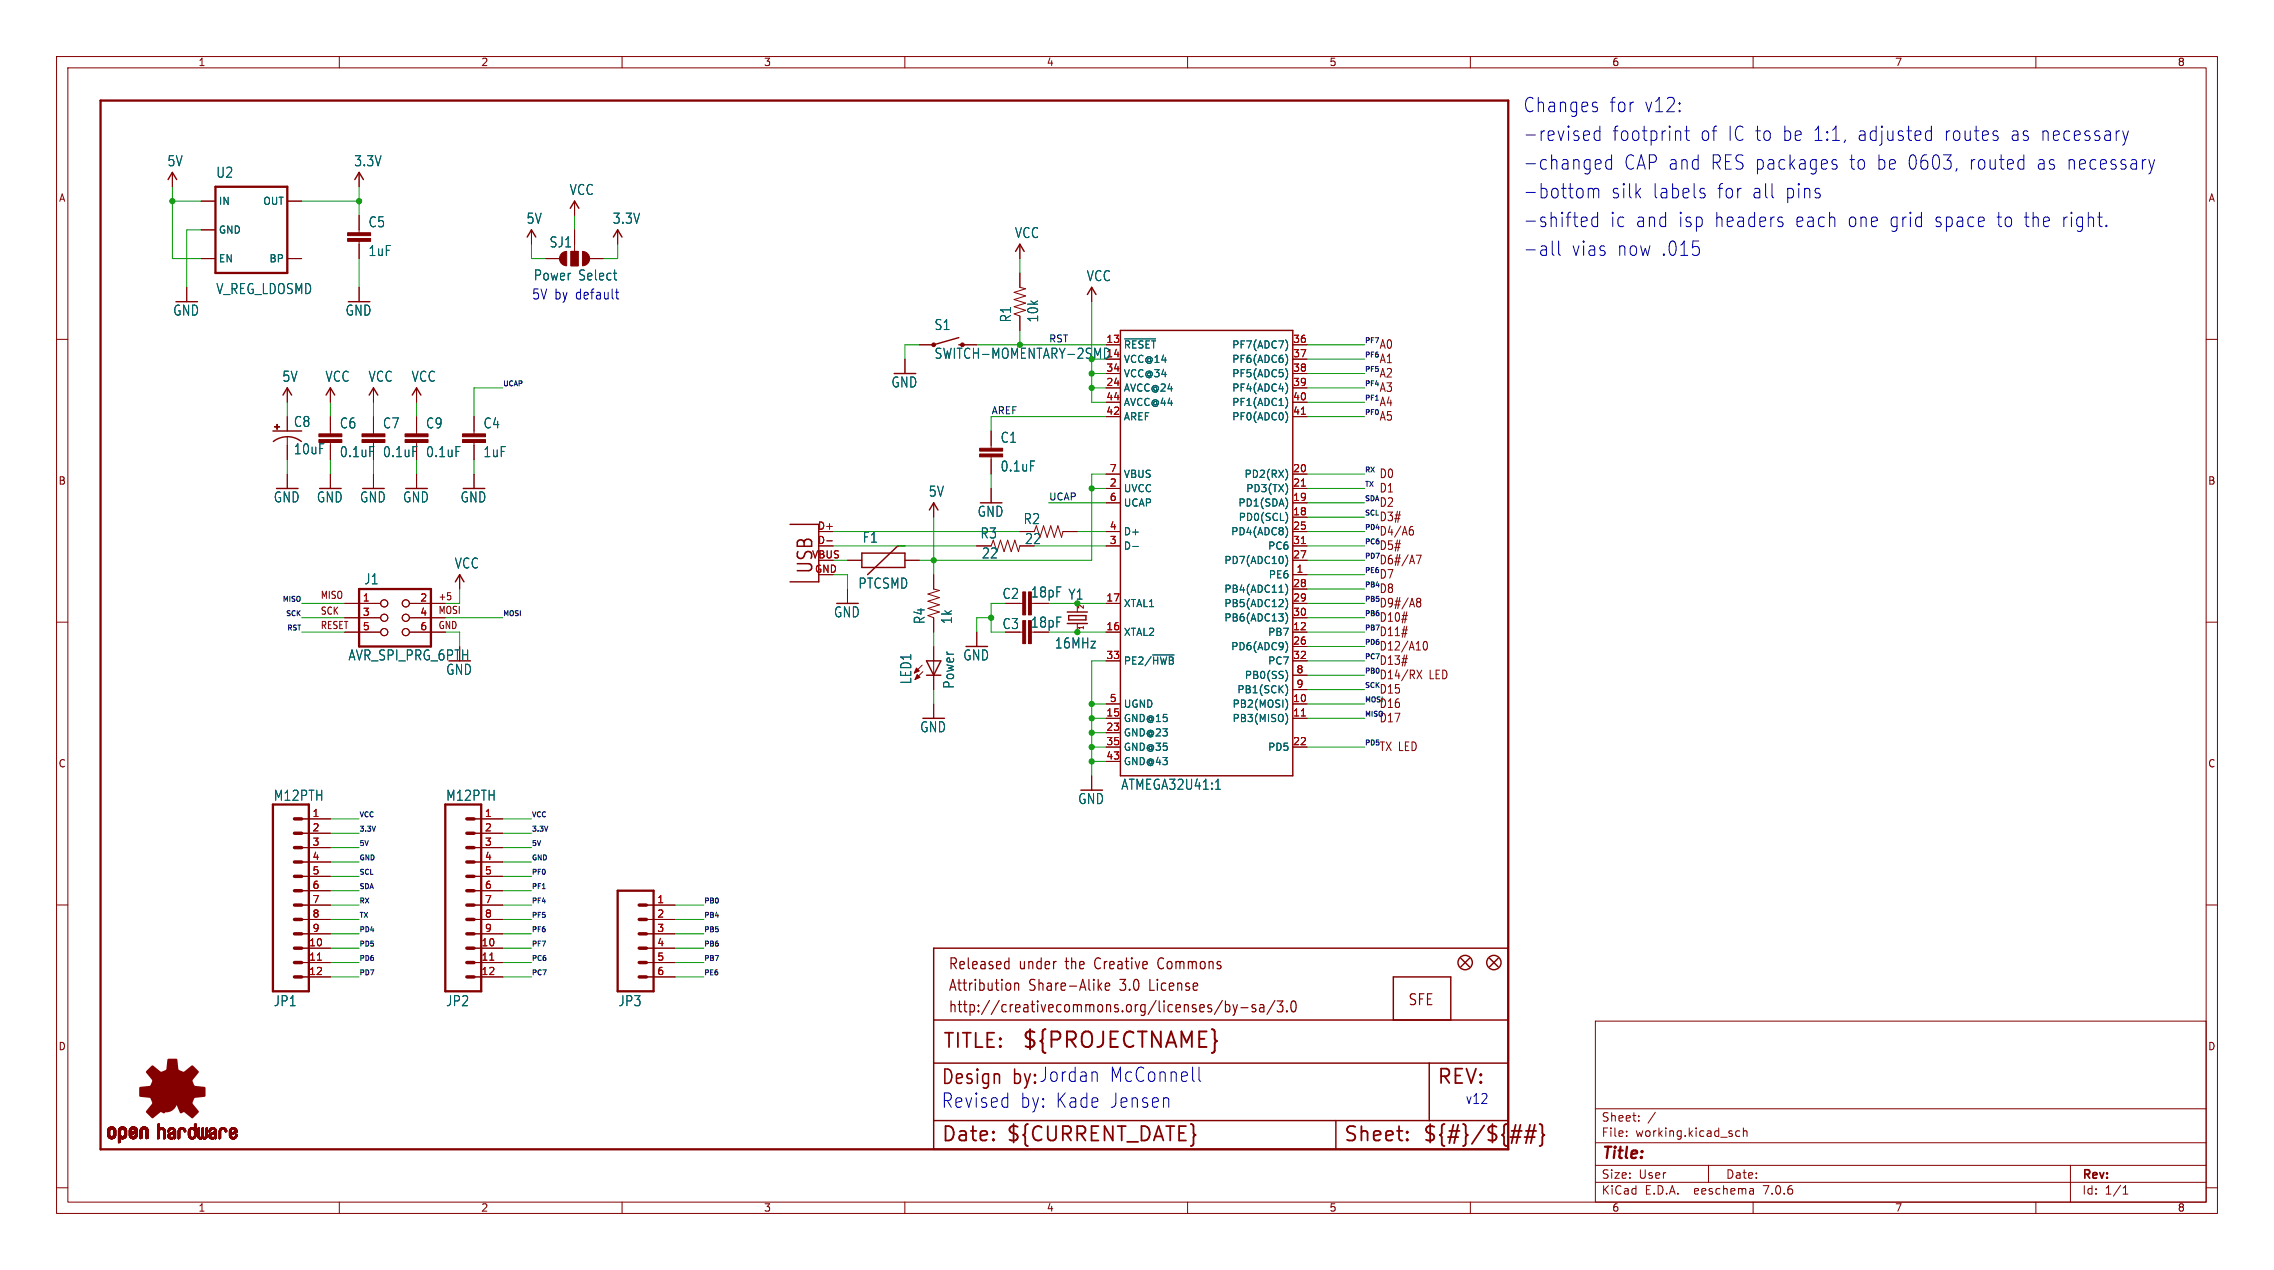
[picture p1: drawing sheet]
<svg xmlns="http://www.w3.org/2000/svg" width="402mm" height="225mm" viewBox="0 0 402 225" stroke-linecap="round" stroke-linejoin="round" font-family="sans-serif">
<defs><g id="words">
<text font-size="3.8" fill="#840000" x="180.6" y="185.7">${PROJECTNAME}</text>
<g font-size="3.5" fill="#0000c2">
<text x="269.2" y="20.1">Changes</text>
<text x="284.5" y="20.1">for</text>
<text x="290.7" y="20.1">v12:</text>
<text x="269.2" y="25.2">-revised</text>
<text x="285" y="25.2">footprint</text>
<text x="300.5" y="25.2">of IC to be 1:1,</text>
<text x="328.4" y="25.2">adjusted</text>
<text x="343.8" y="25.2">routes</text>
<text x="355.5" y="25.2">as necessary</text>
<text x="269.2" y="30.2">-changed</text>
<text x="269.2" y="35.3">-bottom</text>
<text x="284.8" y="35.3">silk</text>
<text x="287.1" y="30.2">CAP and</text>
<text x="292.1" y="35.3">labels</text>
<text x="302.4" y="30.2">RES packages</text>
<text x="303.6" y="35.3">for</text>
<text x="309.7" y="35.3">all</text>
<text x="315.6" y="35.3">pins</text>
<text x="326.9" y="30.2">to be 0603,</text>
<text x="348.2" y="30.2">routed</text>
<text x="360.1" y="30.2">as necessary</text>
<text x="269.2" y="40.4">-shifted</text>
<text x="284.6" y="40.4">ic and</text>
<text x="296.7" y="40.4">isp</text>
<text x="303.1" y="40.4">headers</text>
<text x="317.4" y="40.4">each</text>
<text x="326.7" y="40.4">one grid</text>
<text x="342" y="40.4">space</text>
<text x="353.1" y="40.4">to the</text>
<text x="364.6" y="40.4">right.</text>
<text x="269.2" y="45.5">-all</text>
<text x="277.8" y="45.5">vias</text>
<text x="285.8" y="45.5">now .015</text>
<text x="196.1" y="191.5">McConnell</text>
<text x="166.4" y="196.1">Revised</text>
<text x="179.1" y="192.1">by:Jordan</text>
<text x="180.3" y="196.1">by: Kade</text>
<text x="196.2" y="196.1">Jensen</text>
</g>
<g font-size="3.5" fill="#840000">
<text x="144" y="101.6" transform="rotate(-90 144 101.6)">USB</text>
<text x="166.6" y="185.7">TITLE:</text>
<text x="166.4" y="192.1">Design</text>
<text x="254" y="192.1">REV:</text>
<text x="166.4" y="202.2">Date:</text>
<text x="177.8" y="202.2">${CURRENT_DATE}</text>
<text x="237.5" y="202.2">Sheet:</text>
<text x="251.5" y="202.2">${#}/${##}</text>
</g>
<text font-size="2.8" fill="#840000" x="283.1" y="205.4">Title:</text>
<g font-size="2.7" fill="#840000">
<text x="167.6" y="171.7">Released</text>
<text x="180.2" y="171.7">under</text>
<text x="188.6" y="171.7">the</text>
<text x="194" y="171.7">Creative</text>
<text x="205.4" y="171.7">Commons</text>
<text x="167.6" y="175.5">Attribution</text>
<text x="167.6" y="179.3">http://creativecommons.org/licenses/by-sa/3.0</text>
<text x="181.9" y="175.5">Share-Alike</text>
<text x="198.2" y="175.5">3.0</text>
<text x="203.7" y="175.5">License</text>
<text x="248.9" y="178">SFE</text>
</g>
<g font-size="2.5" fill="#006464">
<text x="29.5" y="29.6">5V</text>
<text x="62.5" y="29.6">3.3V</text>
<text x="38.2" y="31.6">U2</text>
<text x="100.6" y="34.7">VCC</text>
<text x="65.1" y="40.4">C5</text>
<text x="93" y="39.8">5V</text>
<text x="108.3" y="39.8">3.3V</text>
<text x="65.1" y="45.5">1uF</text>
<text x="97.1" y="44">SJ1</text>
<text x="179.4" y="42.3">VCC</text>
<text x="38.2" y="52.2">V_REG_LDOSMD</text>
<text x="94.3" y="49.8">Power</text>
<text x="102.3" y="49.8">Select</text>
<text x="192.1" y="49.9">VCC</text>
<text x="30.5" y="56">GND</text>
<text x="61" y="56">GND</text>
<text x="165.2" y="58.6">S1</text>
<text x="179" y="57.1" transform="rotate(-90 179 57.1)">R1</text>
<text x="183.8" y="57.1" transform="rotate(-90 183.8 57.1)">10k</text>
<text x="49.8" y="67.7">5V</text>
<text x="57.5" y="67.7">VCC</text>
<text x="65.1" y="67.7">VCC</text>
<text x="72.7" y="67.7">VCC</text>
<text x="157.5" y="68.7">GND</text>
<text x="51.9" y="75.7">C8</text>
<text x="60" y="76">C6</text>
<text x="67.6" y="76">C7</text>
<text x="75.2" y="76">C9</text>
<text x="85.4" y="76">C4</text>
<text x="51.9" y="80.5">10uF</text>
<text x="67.6" y="81">0.1uF</text>
<text x="75.2" y="81">0.1uF</text>
<text x="85.4" y="81">1uF</text>
<text x="176.8" y="78.5">C1</text>
<text x="176.8" y="83.6">0.1uF</text>
<text x="48.3" y="89">GND</text>
<text x="55.9" y="89">GND</text>
<text x="63.6" y="89">GND</text>
<text x="71.2" y="89">GND</text>
<text x="81.3" y="89">GND</text>
<text x="164.1" y="88">5V</text>
<text x="172.8" y="91.6">GND</text>
<text x="173.3" y="95.4">R3</text>
<text x="180.9" y="92.9">R2</text>
<text x="80.3" y="100.7">VCC</text>
<text x="152.5" y="96.2">F1</text>
<text x="173.5" y="99">22</text>
<text x="181.2" y="96.4">22</text>
<text x="64.3" y="103.5">J1</text>
<text x="151.7" y="104.3">PTCSMD</text>
<text x="147.4" y="109.4">GND</text>
<text x="163.7" y="110.4" transform="rotate(-90 163.7 110.4)">R4</text>
<text x="168.5" y="110.4" transform="rotate(-90 168.5 110.4)">1k</text>
<text x="61.5" y="117">AVR_SPI_PRG_6PTH</text>
<text x="78.8" y="119.5">GND</text>
<text x="170.2" y="117">GND</text>
<text x="186.4" y="114.9">16MHz</text>
<text x="161.3" y="121.1" transform="rotate(-90 161.3 121.1)">LED1</text>
<text x="168.9" y="121.9" transform="rotate(-90 168.9 121.9)">Power</text>
<text x="162.6" y="129.7">GND</text>
<text x="48.3" y="141.8">M12PTH</text>
<text x="78.8" y="141.8">M12PTH</text>
<text x="190.6" y="142.4">GND</text>
<text x="198.2" y="139.8">ATMEGA32U41:1</text>
<text x="48.3" y="178.1">JP1</text>
<text x="78.8" y="178.1">JP2</text>
<text x="109.3" y="178.1">JP3</text>
</g>
<g font-size="2.5" fill="#0000c2">
<text x="94" y="53.1">5V by default</text>
<text x="259.1" y="195.3">v12</text>
</g>
<text font-size="2.5" fill="#009600" x="165.2" y="63.6">SWITCH-MOMENTARY-2SMD</text>
<g font-size="2.5" fill="#840000">
<text x="60" y="81">0.1uF</text>
<text x="177.2" y="106.1">C2</text>
<text x="182.2" y="105.8">18pF</text>
<text x="188.8" y="106.2">Y1</text>
<text x="177.2" y="111.4">C3</text>
<text x="182.2" y="111.2">18pF</text>
</g>
<g font-size="2.1" fill="#840000">
<text x="243.8" y="61.9">A0</text>
<text x="243.8" y="64.4">A1</text>
<text x="243.8" y="67">A2</text>
<text x="243.8" y="69.5">A3</text>
<text x="243.8" y="72.1">A4</text>
<text x="243.8" y="74.6">A5</text>
<text x="243.8" y="84.8">D0</text>
<text x="243.8" y="87.3">D1</text>
<text x="243.8" y="89.8">D2</text>
<text x="243.8" y="92.4">D3#</text>
<text x="243.8" y="94.9">D4/A6</text>
<text x="243.8" y="97.5">D5#</text>
<text x="243.8" y="100">D6#/A7</text>
<text x="243.8" y="102.5">D7</text>
<text x="243.8" y="105.1">D8</text>
<text x="243.8" y="107.6">D9#/A8</text>
<text x="243.8" y="110.2">D10#</text>
<text x="243.8" y="112.7">D11#</text>
<text x="243.8" y="115.2">D12/A10</text>
<text x="243.8" y="117.8">D13#</text>
<text x="243.8" y="120.3">D14/RX</text>
<text x="243.8" y="122.9">D15</text>
<text x="243.8" y="125.4">D16</text>
<text x="252.7" y="120.3">LED</text>
<text x="243.8" y="127.9">D17</text>
<text x="243.8" y="133">TX LED</text>
<text x="283.1" y="201.2">File:</text>
<text x="283.1" y="198.5">Sheet:</text>
<text x="289.2" y="201.2">working.kicad_sch</text>
<text x="283.1" y="208.6">Size:</text>
<text x="289.8" y="208.6">User</text>
<text x="305.1" y="208.6">Date:</text>
<text x="368.1" y="208.8">Rev:</text>
<text x="283.1" y="211.4">KiCad</text>
<text x="290.8" y="211.4">E.D.A.</text>
<text x="299.7" y="211.4">eeschema</text>
<text x="312.1" y="211.4">7.0.6</text>
<text x="368.1" y="211.4">Id:</text>
<text x="372.2" y="211.4">1/1</text>
</g>
<g font-size="1.8" fill="#840000">
<text x="35" y="11.9">1</text>
<text x="85" y="11.9">2</text>
<text x="135" y="11.9">3</text>
<text x="185" y="11.9">4</text>
<text x="235" y="11.9">5</text>
<text x="285" y="11.9">6</text>
<text x="335" y="11.9">7</text>
<text x="385" y="11.9">8</text>
<text x="10.3" y="35.9">A</text>
<text x="390.5" y="35.9">A</text>
<text x="10.3" y="85.9">B</text>
<text x="390.4" y="85.9">B</text>
<text x="56.6" y="106.1">MISO</text>
<text x="77.4" y="106.3">+5</text>
<text x="56.6" y="111.4">RESET</text>
<text x="56.6" y="108.9">SCK</text>
<text x="77.4" y="108.8">MOSI</text>
<text x="10.3" y="135.9">C</text>
<text x="390.4" y="135.9">C</text>
<text x="10.3" y="185.9">D</text>
<text x="390.4" y="185.9">D</text>
<text x="35" y="214.4">1</text>
<text x="85" y="214.4">2</text>
<text x="135" y="214.4">3</text>
<text x="185" y="214.4">4</text>
<text x="235" y="214.4">5</text>
<text x="285" y="214.4">6</text>
<text x="335" y="214.4">7</text>
<text x="385" y="214.4">8</text>
</g>
<g font-size="1.8" fill="#006464">
<text x="38.6" y="36.4">IN</text>
<text x="38.6" y="41.5">GND</text>
<text x="46.5" y="36.4">OUT</text>
<text x="38.6" y="46.6">EN</text>
<text x="47.5" y="46.6">BP</text>
<text x="195.5" y="63.2">14</text>
<text x="198.6" y="61.8">~{RESET}</text>
<text x="198.6" y="64.4">VCC@14</text>
<text x="217.8" y="61.8">PF7(ADC7)</text>
<text x="217.8" y="64.4">PF6(ADC6)</text>
<text x="198.6" y="69.4">AVCC@24</text>
<text x="198.6" y="66.9">VCC@34</text>
<text x="198.6" y="72">AVCC@44</text>
<text x="217.8" y="66.9">PF5(ADC5)</text>
<text x="217.8" y="69.4">PF4(ADC4)</text>
<text x="217.8" y="72">PF1(ADC1)</text>
<text x="198.6" y="74.5">AREF</text>
<text x="217.8" y="74.5">PF0(ADC0)</text>
<text x="198.6" y="87.2">UVCC</text>
<text x="198.6" y="89.8">UCAP</text>
<text x="198.6" y="84.7">VBUS</text>
<text x="218.9" y="89.8">PD1(SDA)</text>
<text x="220" y="84.7">PD2(RX)</text>
<text x="220.3" y="87.2">PD3(TX)</text>
<text x="198.6" y="94.8">D+</text>
<text x="217.6" y="94.8">PD4(ADC8)</text>
<text x="218.9" y="92.3">PD0(SCL)</text>
<text x="198.6" y="97.4">D-</text>
<text x="216.4" y="99.9">PD7(ADC10)</text>
<text x="224.1" y="97.4">PC6</text>
<text x="198.6" y="107.5">XTAL1</text>
<text x="216.4" y="105">PB4(ADC11)</text>
<text x="216.4" y="107.5">PB5(ADC12)</text>
<text x="224.3" y="102.5">PE6</text>
<text x="198.6" y="112.6">XTAL2</text>
<text x="216.4" y="110.1">PB6(ADC13)</text>
<text x="224.1" y="112.6">PB7</text>
<text x="198.6" y="117.7">PE2/~{HWB}</text>
<text x="217.6" y="115.2">PD6(ADC9)</text>
<text x="224.1" y="117.7">PC7</text>
<text x="198.6" y="125.3">UGND</text>
<text x="217.8" y="125.3">PB2(MOSI)</text>
<text x="218.7" y="122.8">PB1(SCK)</text>
<text x="220" y="120.2">PB0(SS)</text>
<text x="198.6" y="127.9">GND@15</text>
<text x="198.6" y="130.4">GND@23</text>
<text x="217.8" y="127.9">PB3(MISO)</text>
<text x="198.6" y="132.9">GND@35</text>
<text x="198.6" y="135.5">GND@43</text>
<text x="224.1" y="132.9">PD5</text>
</g>
<g font-size="1.8" fill="#a90000">
<text x="195.5" y="60.7">13</text>
<text x="195.5" y="65.8">34</text>
<text x="228.6" y="60.7">36</text>
<text x="228.6" y="63.2">37</text>
<text x="228.6" y="65.8">38</text>
<text x="195.5" y="68.3">24</text>
<text x="195.5" y="70.9">44</text>
<text x="228.6" y="68.3">39</text>
<text x="228.6" y="70.9">40</text>
<text x="195.5" y="73.4">42</text>
<text x="228.6" y="73.4">41</text>
<text x="196.1" y="83.6">7</text>
<text x="228.6" y="83.6">20</text>
<text x="196.1" y="86.1">2</text>
<text x="196.1" y="88.6">6</text>
<text x="228.6" y="88.6">19</text>
<text x="228.6" y="86.1">21</text>
<text x="144.5" y="93.7">D+</text>
<text x="196.1" y="93.7">4</text>
<text x="228.6" y="91.2">18</text>
<text x="228.6" y="93.7">25</text>
<text x="143.5" y="98.8">VBUS</text>
<text x="144" y="101.3">GND</text>
<text x="144.5" y="96.3">D-</text>
<text x="196.1" y="96.3">3</text>
<text x="228.6" y="98.8">27</text>
<text x="228.6" y="96.3">31</text>
<text x="229.2" y="101.3">1</text>
<text x="64.1" y="106.4">1</text>
<text x="74.2" y="106.4">2</text>
<text x="195.5" y="106.4">17</text>
<text x="228.6" y="103.9">28</text>
<text x="228.6" y="106.4">29</text>
<text x="64.1" y="109">3</text>
<text x="64.1" y="111.5">5</text>
<text x="74.2" y="109">4</text>
<text x="74.2" y="111.5">6</text>
<text x="195.5" y="111.5">16</text>
<text x="228.6" y="111.5">12</text>
<text x="228.6" y="109">30</text>
<text x="195.5" y="116.6">33</text>
<text x="228.6" y="114">26</text>
<text x="228.6" y="116.6">32</text>
<text x="229.2" y="119.1">8</text>
<text x="196.1" y="124.2">5</text>
<text x="228.6" y="124.2">10</text>
<text x="229.2" y="121.7">9</text>
<text x="195.5" y="126.7">15</text>
<text x="195.5" y="129.3">23</text>
<text x="195.5" y="131.8">35</text>
<text x="228.6" y="126.7">11</text>
<text x="228.6" y="131.8">22</text>
<text x="195.5" y="134.4">43</text>
<text x="55.2" y="144.5">1</text>
<text x="55.2" y="147.1">2</text>
<text x="55.2" y="149.6">3</text>
<text x="85.7" y="144.5">1</text>
<text x="85.7" y="147.1">2</text>
<text x="85.7" y="149.6">3</text>
<text x="55.2" y="152.1">4</text>
<text x="55.2" y="154.7">5</text>
<text x="85.7" y="152.1">4</text>
<text x="85.7" y="154.7">5</text>
<text x="55.2" y="157.2">6</text>
<text x="55.2" y="159.8">7</text>
<text x="85.7" y="157.2">6</text>
<text x="85.7" y="159.8">7</text>
<text x="116.1" y="159.8">1</text>
<text x="54.6" y="167.4">10</text>
<text x="55.2" y="162.3">8</text>
<text x="55.2" y="164.8">9</text>
<text x="85" y="167.4">10</text>
<text x="85.7" y="162.3">8</text>
<text x="85.7" y="164.8">9</text>
<text x="116.1" y="162.3">2</text>
<text x="116.1" y="164.8">3</text>
<text x="116.1" y="167.4">4</text>
<text x="54.6" y="169.9">11</text>
<text x="54.6" y="172.5">12</text>
<text x="85" y="169.9">11</text>
<text x="85" y="172.5">12</text>
<text x="116.1" y="169.9">5</text>
<text x="116.1" y="172.5">6</text>
</g>
<text font-size="1.8" fill="#009600" x="77.4" y="111.4">GND</text>
<g font-size="1.7" fill="#0f0f0f">
<text x="185.4" y="60.6">RST</text>
<text x="175.3" y="73.3">AREF</text>
<text x="185.4" y="88.6">UCAP</text>
</g>
<g font-size="1.2" fill="#0f0f0f">
<text x="241.3" y="65.8">PF5</text>
<text x="241.3" y="60.7">PF7</text>
<text x="241.3" y="63.3">PF6</text>
<text x="88.9" y="68.3">UCAP</text>
<text x="241.3" y="70.9">PF1</text>
<text x="241.3" y="68.3">PF4</text>
<text x="241.3" y="73.4">PF0</text>
<text x="241.3" y="83.6">RX</text>
<text x="241.3" y="88.7">SDA</text>
<text x="241.3" y="86.1">TX</text>
<text x="241.3" y="91.2">SCL</text>
<text x="241.3" y="93.7">PD4</text>
<text x="241.3" y="101.4">PE6</text>
<text x="241.3" y="96.3">PC6</text>
<text x="241.3" y="98.8">PD7</text>
<text x="49.8" y="106.4">MISO</text>
<text x="241.3" y="106.4">PB5</text>
<text x="241.3" y="103.9">PB4</text>
<text x="50.4" y="109">SCK</text>
<text x="50.6" y="111.5">RST</text>
<text x="88.9" y="109">MOSI</text>
<text x="241.3" y="109">PB6</text>
<text x="241.3" y="111.5">PB7</text>
<text x="241.3" y="119.1">PB0</text>
<text x="241.3" y="114.1">PD6</text>
<text x="241.3" y="116.6">PC7</text>
<text x="241.3" y="121.7">SCK</text>
<text x="241.3" y="124.2">MOSI</text>
<text x="241.3" y="126.8">MISO</text>
<text x="241.3" y="131.8">PD5</text>
<text x="63.5" y="144.5">VCC</text>
<text x="63.5" y="149.6">5V</text>
<text x="63.5" y="147.1">3.3V</text>
<text x="94" y="147.1">3.3V</text>
<text x="94" y="144.5">VCC</text>
<text x="94" y="149.6">5V</text>
<text x="63.5" y="154.7">SCL</text>
<text x="63.5" y="152.2">GND</text>
<text x="94" y="152.2">GND</text>
<text x="94" y="154.7">PF0</text>
<text x="63.5" y="157.2">SDA</text>
<text x="63.5" y="159.8">RX</text>
<text x="94" y="157.2">PF1</text>
<text x="94" y="159.8">PF4</text>
<text x="124.5" y="159.8">PB0</text>
<text x="63.5" y="164.9">PD4</text>
<text x="63.5" y="167.4">PD5</text>
<text x="63.5" y="162.3">TX</text>
<text x="94" y="164.9">PF6</text>
<text x="94" y="167.4">PF7</text>
<text x="94" y="162.3">PF5</text>
<text x="124.5" y="167.4">PB6</text>
<text x="124.5" y="164.9">PB5</text>
<text x="124.5" y="162.3">PB4</text>
<text x="63.5" y="169.9">PD6</text>
<text x="63.5" y="172.5">PD7</text>
<text x="94" y="169.9">PC6</text>
<text x="94" y="172.5">PC7</text>
<text x="124.5" y="169.9">PB7</text>
<text x="124.5" y="172.5">PE6</text>
</g>
<g font-size="1.2" fill="#840000">
<text x="191.8" y="107.8" transform="rotate(-90 191.8 107.8)">2</text>
<text x="191.8" y="111.5" transform="rotate(-90 191.8 111.5)">1</text>
</g>
</g></defs>
<g fill="none" stroke="#840000" stroke-width=".18">
<path d="M10 10h382.1v204.5h-382.1zM12 12h378.1v200.5h-378.1zM60 10v2M110 10v2M160 10v2M210 10v2M260 10v2M310 10v2M360 10v2M30.5 30.5v2.5M35.6 35.6h2.5M50.8 35.6h2.5"/>
<path d="M63.5 30.5v2.5M63.5 38.1v3M101.6 35.6v2.5M10 60h2M33 50.8v2.5M35.6 45.7h2.5M35.6 40.6h2.5M50.8 45.7h2.5M63.5 42.7v3M63.5 50.8v2.5M94 40.6v2.6M96.5 45.7h2.6"/>
<path d="M101 44.4h1.2v2.6h-1.2zM101.6 40.6v3.8M104.1 45.7h2.6M109.2 40.6v2.6M180.3 43.2v2.5M180.3 48.3v2.5l1.1 .3-2.1 .6 2.1 .6-2.1 .7 2.1 .6-2.1 .6 2.1 .7-2.1 .6 1 .4v2.5M193 50.8v2.5M390.1 60h2M50.8 68.6v2.5M50.8 73.7v2.5M50.8 77.2v4.1M58.4 68.6v2.5"/>
<path d="M58.4 73.7v3M58.4 78.2v3.1M66 68.6v2.5M66 73.7v3M66 78.2v.5M73.7 68.6v2.5M73.7 73.7v3M73.7 78.2v.5M83.8 73.7v3M83.8 78.2v3.1M160 63.5v2.5M162.6 61h2.5"/>
<path d="M175.3 76.2v3M195.6 61h2.5M195.6 63.5h2.5M195.6 68.6h2.5M195.6 66h2.5M195.6 71.1h2.5M195.6 73.7h2.5M228.6 61h2.5M228.6 63.5h2.5M228.6 68.6h2.5M228.6 66h2.5M228.6 71.1h2.5"/>
<path d="M228.6 73.7h2.5M50.8 83.8v2.6M58.4 83.8v2.6M66 83.8v2.6M73.7 83.8v2.6M83.8 83.8v2.6M144.8 96.5h2.5M149.9 99.1h2.5M160 99.1h2.6M165.1 88.9v2.5M172.7 96.5h2.6l.3-1 .7 2 .6-2 .6 2 .7-2 .6 2 .7-2 .6 2 .2-1h2.6M175.3 80.8v3"/>
<path d="M175.3 86.4v2.5M180.3 94h2.6l.4-1 .6 2 .6-2 .7 2 .6-2 .6 2 .7-2 .6 2 .3-1h2.5M195.6 96.5h2.5M195.6 94h2.5M195.6 88.9h2.5M195.6 86.4h2.5M195.6 83.8h2.5M228.6 96.5h2.5M228.6 94h2.5M228.6 91.4h2.5M228.6 88.9h2.5M228.6 86.4h2.5"/>
<path d="M228.6 83.8h2.5M228.6 99.1h2.5M249.4 93.7h.3l.2 .3v.5l-.5 .1M249.8 93.1l-.4 .1M250.4 98.2h.9l-.6 1.5M10 110h2M61 106.7h6.3M61 109.2h6.3M61 111.8h6.3M72.4 106.7h6.3M72.4 109.2h6.3M72.4 111.8h6.3"/>
<path d="M79.7 105.4v.5M81.3 101.6v2.5M149.9 104.1v2.6M163.1 117.6l-1.4 1.4M163.2 118.7l-1.4 1.4M165.1 101.6v2.5l1 .3-2 .6 2 .7-2 .6 2 .6-2 .7 2 .6-2 .6 1 .4v2.6M165.1 114.3v7.6M172.7 111.8v2.5M180.3 106.7h.5M180.3 111.8h.5M190.5 111.8h.1M190.5 106.7v1.5"/>
<path d="M190.5 110.2v1.6M195.6 106.7h2.5M195.6 111.8h2.5M195.6 116.8h2.5M228.6 106.7h2.5M228.6 109.2h2.5M228.6 111.8h2.5M228.6 101.6h2.5M228.6 114.3h2.5M228.6 104.1h2.5M228.6 116.8h2.5M228.6 119.4h2.5"/>
<path d="M248 108.8h.9M248 111.4h.9M248 116.4h.9M250.5 106.1l.2 .3M250.5 106.1l.2-.3 .4 .1 .1 .2-.2 .3M250.6 118.5l.8 1.5M250.7 106.4h.3M250.7 106.4l-.2 .3M251 106.4l.2 .3-.1 .5-.4 .1-.2-.3M251.4 118.5l-.8 1.5M251.8 113.5l.3-.1a1.06 1.06 0 0 1 0 1.5h-.1a1.13 1.13 0 0 1-.2-1.4zM390.1 110h2"/>
<path d="M165.1 124.5v2.5M193 137.2v2.5M195.6 124.5h2.5M195.6 127h2.5M195.6 132.1h2.5M195.6 129.5h2.5M195.6 134.6h2.5M228.6 124.5h2.5M228.6 127h2.5M228.6 132.1h2.5M228.6 121.9h2.5M10 160h2"/>
<path d="M53.3 144.8h5.1M53.3 147.3h5.1M53.3 149.9h5.1M53.3 152.4h5.1M53.3 154.9h5.1M53.3 157.5h5.1M83.8 144.8h5.1M83.8 147.3h5.1M83.8 149.9h5.1M83.8 152.4h5.1M83.8 154.9h5.1M83.8 157.5h5.1"/>
<path d="M390.1 160h2M53.3 167.6h5.1M53.3 170.2h5.1M53.3 172.7h5.1M53.3 160h5.1M53.3 162.6h5.1M53.3 165.1h5.1M83.8 167.6h5.1M83.8 170.2h5.1M83.8 172.7h5.1M83.8 160h5.1M83.8 162.6h5.1"/>
<path d="M83.8 165.1h5.1M114.3 167.6h5.1M114.3 170.2h5.1M114.3 172.7h5.1M114.3 160h5.1M114.3 162.6h5.1M114.3 165.1h5.1M282.1 180.5h108v32h-108zM282.1 196h108M287.6 200v.1M289.8 198.1v.1M289.8 197.3v.1"/>
<path d="M292.7 196.7l-1.3 1.9M307.6 200l-.4-.1-.3 .3v.4l.2 .3h.5M308.3 199.4v1.5M10 210h2M60 212.5v2M110 212.5v2M160 212.5v2M210 212.5v2M260 212.5v2M282.1 209h108M282.1 206h108M282.1 202h108"/>
<path d="M287.6 200.8v.1M302.1 206v3M308.3 200.1l.2-.2 .4 .1v.9M310 210.2l.1 .9M310 212.5v2M310.1 211.1h-.2M310.1 210.5l-.2 .1M360 212.5v2M366.1 206v6.5M375.4 211.1h.9M375.4 210.1l.5-.5v1.5M390.1 210h2"/>
<circle cx="67.9" cy="106.7" r=".63"/>
<circle cx="67.9" cy="109.2" r=".63"/>
<circle cx="67.9" cy="111.8" r=".63"/>
<circle cx="71.8" cy="106.7" r=".63"/>
<circle cx="71.8" cy="109.2" r=".63"/>
<circle cx="71.8" cy="111.8" r=".63"/>
</g>
<g fill="#840000" stroke="#840000" stroke-width=".18">
<path d="M181.9 104.6h.5v4.1h-.5z"/>
<path d="M180.8 104.6h.6v4.1h-.6z"/>
<path d="M99.3 44.8l.4-.2 .5-.2v2.6a1.27 1.27 0 0 1-1.2-.8 1.27 1.27 0 0 1 .3-1.4z"/>
<path d="M101 44.4h1.2v2.6h-1.2z"/>
<path d="M103 44.4a1.27 1.27 0 0 1 1.3 1.3 1.27 1.27 0 0 1-1.3 1.3z"/>
<path d="M173.2 80.3h4.1v.5h-4.1z"/>
<path d="M173.2 79.2h4.1v.6h-4.1z"/>
<path d="M61.5 42.2h4v.5h-4z"/>
<path d="M61.5 41.1h4v.6h-4z"/>
<path d="M71.6 77.7h4.1v.5h-4.1z"/>
<path d="M71.6 76.7h4.1v.5h-4.1z"/>
<path d="M64 77.7h4.1v.5h-4.1z"/>
<path d="M64 76.7h4.1v.5h-4.1z"/>
<path d="M56.4 77.7h4.1v.5h-4.1z"/>
<path d="M56.4 76.7h4.1v.5h-4.1z"/>
<path d="M81.8 77.7h4.1v.5h-4.1z"/>
<path d="M81.8 76.7h4.1v.5h-4.1z"/>
<path d="M181.9 109.7h.5v4.1h-.5z"/>
<path d="M180.8 109.7h.6v4.1h-.6z"/>
<path d="M162.1 118.1l.5 .5-.9 .4z"/>
<path d="M162.2 119.3l.5 .5-.9 .3z"/>
<path d="M48.5 75.4h.9v.1h-.9z"/>
<path d="M48.9 75h.2v.9h-.2z"/>
<path d="M19 200.7h.4z"/>
<path d="M19 200.6l.4 .1z"/>
<path d="M19 200.6h.4z"/>
<path d="M19 200.5l.4 .1z"/>
<path d="M19 200.5h.4z"/>
<path d="M19 200.4l.4 .1z"/>
<path d="M19 200.4h.4z"/>
<path d="M19 200.3l.4 .1z"/>
<path d="M19 200.3h.4z"/>
<path d="M19 200.2l.4 .1z"/>
<path d="M19 200.2h.4z"/>
<path d="M19 200.1l.4 .1z"/>
<path d="M19 200.1h.4z"/>
<path d="M19 200l.4 .1z"/>
<path d="M19 200h.4z"/>
<path d="M19 199.9l.4 .1z"/>
<path d="M19 199.9h.4z"/>
<path d="M19 199.8l.4 .1z"/>
<path d="M19 199.8h.4z"/>
<path d="M19 200.8h.5z"/>
<path d="M19 200.7l.5 .1z"/>
<path d="M19 199.8h.5z"/>
<path d="M19 199.7l.5 .1z"/>
<path d="M19.1 200.9h.5z"/>
<path d="M19.1 200.9h.4z"/>
<path d="M19.1 200.8l.4 .1z"/>
<path d="M19.1 199.7h.4z"/>
<path d="M19.1 199.7h.5z"/>
<path d="M19.1 199.6l.5 .1z"/>
<path d="M19.1 200.9l.6 .1z"/>
<path d="M19.1 199.6h.5z"/>
<path d="M19.1 199.6h.6z"/>
<path d="M19.1 201h1.3z"/>
<path d="M19.1 201h.6z"/>
<path d="M19.1 199.6h1.3z"/>
<path d="M19.1 199.5l1.3 .1z"/>
<path d="M19.1 201l1.3 .1z"/>
<path d="M19.1 199.5h1.3z"/>
<path d="M19.2 201.1h1.1z"/>
<path d="M19.2 199.5h1.1z"/>
<path d="M19.2 199.4l1.1 .1z"/>
<path d="M19.2 201.1l1.1 .1z"/>
<path d="M19.2 199.4h1.1z"/>
<path d="M19.2 201.2h1.1z"/>
<path d="M19.3 201.2h.9z"/>
<path d="M19.3 199.4h.9z"/>
<path d="M19.3 199.3l.9 .1z"/>
<path d="M19.3 199.3h.8z"/>
<path d="M19.4 201.2l.7 .1z"/>
<path d="M19.4 201.3h.7z"/>
<path d="M19.4 199.3h.7z"/>
<path d="M19.5 201.3h.5z"/>
<path d="M19.5 199.3h.5z"/>
<path d="M19.6 199.2l.3 .1z"/>
<path d="M19.6 201.3h.3z"/>
<path d="M19.6 199.2h.3z"/>
<path d="M19.6 201.3l.3 .1z"/>
<path d="M19.7 201.4h.1z"/>
<path d="M19.7 199.2h.2z"/>
<path d="M19.8 199.6h.6z"/>
<path d="M19.8 201h.6z"/>
<path d="M19.9 199.6h.5z"/>
<path d="M19.9 200.9l.5 .1z"/>
<path d="M19.9 200.9h.5z"/>
<path d="M19.9 199.6l.5 .1z"/>
<path d="M19.9 199.7h.5z"/>
<path d="M20 200.9h.4z"/>
<path d="M20 200.9h.5z"/>
<path d="M20 199.7h.4z"/>
<path d="M20 199.7h.5z"/>
<path d="M20 200.8l.5 .1z"/>
<path d="M20 200.8h.5z"/>
<path d="M20 199.7l.5 .1z"/>
<path d="M20 199.8h.5z"/>
<path d="M20.1 200.8h.4z"/>
<path d="M20.1 199.8h.4z"/>
<path d="M20.1 200.7l.4 .1z"/>
<path d="M20.1 200.7h.4z"/>
<path d="M20.1 199.9h.4z"/>
<path d="M20.1 199.8l.4 .1z"/>
<path d="M20.1 200.6l.4 .1z"/>
<path d="M20.1 200.6h.4z"/>
<path d="M20.1 200.5l.4 .1z"/>
<path d="M20.1 200.5h.4z"/>
<path d="M20.1 200.4l.4 .1z"/>
<path d="M20.1 200.4h.4z"/>
<path d="M20.1 200.3l.4 .1z"/>
<path d="M20.1 200.3h.4z"/>
<path d="M20.1 200.2l.4 .1z"/>
<path d="M20.1 200.2h.4z"/>
<path d="M20.1 200.1l.4 .1z"/>
<path d="M20.1 200.1h.4z"/>
<path d="M20.1 200l.4 .1z"/>
<path d="M20.1 200h.4z"/>
<path d="M20.1 199.9l.4 .1z"/>
<path d="M20.9 202h.3z"/>
<path d="M20.9 201.9l.4 .1z"/>
<path d="M20.9 201.9h.4z"/>
<path d="M20.9 201.8l.4 .1z"/>
<path d="M20.9 201.8h.4z"/>
<path d="M20.9 201.7l.4 .1z"/>
<path d="M20.9 201.7h.4z"/>
<path d="M20.9 201.6l.4 .1z"/>
<path d="M20.9 201.6h.4z"/>
<path d="M20.9 201.5l.4 .1z"/>
<path d="M20.9 201.5h.4z"/>
<path d="M20.9 201.4l.4 .1z"/>
<path d="M20.9 201.4h.4z"/>
<path d="M20.9 201.3l.4 .1z"/>
<path d="M20.9 201.3h.4z"/>
<path d="M20.9 201.3h.5z"/>
<path d="M20.9 201.3h1.1z"/>
<path d="M20.9 201.2l1.2 .1z"/>
<path d="M20.9 201.2h1.2z"/>
<path d="M20.9 201.2h1.3z"/>
<path d="M20.9 201.1l1.3 .1z"/>
<path d="M20.9 201.1h1.3z"/>
<path d="M20.9 201.1h1.4z"/>
<path d="M20.9 201l1.4 .1z"/>
<path d="M20.9 201h1.4z"/>
<path d="M20.9 201h.7z"/>
<path d="M20.9 200.9l.7 .1z"/>
<path d="M20.9 200.9h.6z"/>
<path d="M20.9 200.9h.5z"/>
<path d="M20.9 200.8l.5 .1z"/>
<path d="M20.9 200.8h.5z"/>
<path d="M20.9 200.8h.4z"/>
<path d="M20.9 200.7l.4 .1z"/>
<path d="M20.9 200.7h.4z"/>
<path d="M20.9 200.6l.4 .1z"/>
<path d="M20.9 200.6h.4z"/>
<path d="M20.9 200.5l.4 .1z"/>
<path d="M20.9 200.5h.4z"/>
<path d="M20.9 200.4l.4 .1z"/>
<path d="M20.9 200.4h.4z"/>
<path d="M20.9 200.3l.4 .1z"/>
<path d="M20.9 200.3h.4z"/>
<path d="M20.9 200.2l.4 .1z"/>
<path d="M20.9 200.2h.4z"/>
<path d="M20.9 200.1l.4 .1z"/>
<path d="M20.9 200.1h.4z"/>
<path d="M20.9 200l.4 .1z"/>
<path d="M20.9 200h.4z"/>
<path d="M20.9 199.9l.4 .1z"/>
<path d="M20.9 199.9h.4z"/>
<path d="M20.9 199.8l.4 .1z"/>
<path d="M20.9 199.8h.4z"/>
<path d="M20.9 199.8h.5z"/>
<path d="M20.9 202h.2z"/>
<path d="M21 202h.1z"/>
<path d="M21 199.8h.4z"/>
<path d="M21 199.7l.4 .1z"/>
<path d="M21 202l.1 .1z"/>
<path d="M21 199.7h.4z"/>
<path d="M21 199.7h.5z"/>
<path d="M21 199.6l.5 .1z"/>
<path d="M21 199.6h.5z"/>
<path d="M21 199.6h.6z"/>
<path d="M21 199.6h1.3z"/>
<path d="M21.1 199.5l1.2 .1z"/>
<path d="M21.1 199.5h1.2z"/>
<path d="M21.1 199.5h1.1z"/>
<path d="M21.1 199.4l1.1 .1z"/>
<path d="M21.1 199.4h1.1z"/>
<path d="M21.2 199.4h1z"/>
<path d="M21.2 199.4h.9z"/>
<path d="M21.3 199.3l.8 .1z"/>
<path d="M21.3 199.3h.8z"/>
<path d="M21.3 199.3h.7z"/>
<path d="M21.4 199.3h.6z"/>
<path d="M21.4 201.3h.5z"/>
<path d="M21.4 199.3h.5z"/>
<path d="M21.5 199.3h.4z"/>
<path d="M21.5 199.2l.4 .1z"/>
<path d="M21.5 201.3h.3z"/>
<path d="M21.5 199.2h.3z"/>
<path d="M21.5 201.3l.3 .1z"/>
<path d="M21.5 199.2h.2z"/>
<path d="M21.6 201.4h.1z"/>
<path d="M21.7 199.6h.6z"/>
<path d="M21.7 201h.6z"/>
<path d="M21.8 200.9l.5 .1z"/>
<path d="M21.8 199.6h.5z"/>
<path d="M21.8 200.9h.5z"/>
<path d="M21.8 199.6l.5 .1z"/>
<path d="M21.8 199.7h.5z"/>
<path d="M21.9 200.9h.4z"/>
<path d="M21.9 199.7h.4z"/>
<path d="M21.9 200.9h.5z"/>
<path d="M21.9 199.7h.5z"/>
<path d="M21.9 200.8l.5 .1z"/>
<path d="M21.9 200.8h.5z"/>
<path d="M21.9 199.7l.5 .1z"/>
<path d="M21.9 199.8h.5z"/>
<path d="M22 200.8h.4z"/>
<path d="M22 199.8h.4z"/>
<path d="M22 200.7l.4 .1z"/>
<path d="M22 200.7h.4z"/>
<path d="M22 199.8l.4 .1z"/>
<path d="M22 199.9h.4z"/>
<path d="M22 200.6l.4 .1z"/>
<path d="M22 200.6h.4z"/>
<path d="M22 200.5l.4 .1z"/>
<path d="M22 200.5h.4z"/>
<path d="M22 200.4l.4 .1z"/>
<path d="M22 200.4h.4z"/>
<path d="M22 200.3l.4 .1z"/>
<path d="M22 200.3h.4z"/>
<path d="M22 200.2l.4 .1z"/>
<path d="M22 200.2h.4z"/>
<path d="M22 200.1l.4 .1z"/>
<path d="M22 200.1h.4z"/>
<path d="M22 200l.4 .1z"/>
<path d="M22 200h.4z"/>
<path d="M22 199.9l.4 .1z"/>
<path d="M22.9 200.8h.4z"/>
<path d="M22.9 200.7l.4 .1z"/>
<path d="M22.9 200.7h.4z"/>
<path d="M22.9 200.7h.3z"/>
<path d="M22.9 200.6l.4 .1z"/>
<path d="M22.9 200.6h.4z"/>
<path d="M22.9 200.6h.5z"/>
<path d="M22.9 200.5l.5 .1z"/>
<path d="M22.9 200.5h.6z"/>
<path d="M22.9 200.5h.7z"/>
<path d="M22.9 200.4l.8 .1z"/>
<path d="M22.9 200.4h.8z"/>
<path d="M22.9 200.4h.9z"/>
<path d="M22.9 200.3l1 .1z"/>
<path d="M22.9 200.3h1z"/>
<path d="M22.9 200.3h1.1z"/>
<path d="M22.9 200.3h1.2z"/>
<path d="M22.9 200.2l1.2 .1z"/>
<path d="M22.9 200.2h1.2z"/>
<path d="M22.9 200.2h1.3z"/>
<path d="M22.9 200.2h1.4z"/>
<path d="M22.9 200.2h.3z"/>
<path d="M22.9 200.1l.3 .1z"/>
<path d="M22.9 200.1h.3z"/>
<path d="M22.9 200l.3 .1z"/>
<path d="M22.9 200h.3z"/>
<path d="M22.9 199.9l.3 .1z"/>
<path d="M22.9 199.9h.3z"/>
<path d="M22.9 199.9h.4z"/>
<path d="M22.9 199.8l.4 .1z"/>
<path d="M22.9 199.8h.4z"/>
<path d="M22.9 200.9h.4z"/>
<path d="M22.9 200.8l.4 .1z"/>
<path d="M22.9 199.7l.4 .1z"/>
<path d="M22.9 199.7h.4z"/>
<path d="M22.9 200.9h.5z"/>
<path d="M22.9 199.7h.5z"/>
<path d="M22.9 200.9h.6z"/>
<path d="M22.9 200.9l.6 .1z"/>
<path d="M22.9 199.6l.5 .1z"/>
<path d="M22.9 199.6h.6z"/>
<path d="M22.9 201h1.3z"/>
<path d="M22.9 201h.6z"/>
<path d="M22.9 199.6h1.3z"/>
<path d="M23 201h1.2z"/>
<path d="M23 199.6h1.2z"/>
<path d="M23 199.5l1.2 .1z"/>
<path d="M23 199.5h1.2z"/>
<path d="M23 201l1.2 .1z"/>
<path d="M23 201.1h1.1z"/>
<path d="M23 199.5h1.1z"/>
<path d="M23 199.4l1.1 .1z"/>
<path d="M23.1 201.1h1z"/>
<path d="M23.1 201.1l1 .1z"/>
<path d="M23.1 199.4h1z"/>
<path d="M23.1 201.2h1z"/>
<path d="M23.1 201.2h.9z"/>
<path d="M23.1 199.4h.9z"/>
<path d="M23.2 201.2h.8z"/>
<path d="M23.2 199.3l.8 .1z"/>
<path d="M23.2 201.2l.8 .1z"/>
<path d="M23.2 199.3h.8z"/>
<path d="M23.2 201.3h.7z"/>
<path d="M23.2 199.3h.7z"/>
<path d="M23.3 199.3h.6z"/>
<path d="M23.3 201.3h.6z"/>
<path d="M23.3 199.3h.5z"/>
<path d="M23.3 201.3h.5z"/>
<path d="M23.3 200.2h1z"/>
<path d="M23.3 200.1l1 .1z"/>
<path d="M23.4 199.3h.4z"/>
<path d="M23.4 201.3h.4z"/>
<path d="M23.4 200.1h.9z"/>
<path d="M23.4 199.2l.3 .1z"/>
<path d="M23.4 201.3h.3z"/>
<path d="M23.4 201.3l.3 .1z"/>
<path d="M23.4 199.2h.3z"/>
<path d="M23.5 201.4h.2z"/>
<path d="M23.5 200.1h.8z"/>
<path d="M23.5 199.2h.2z"/>
<path d="M23.6 200.1h.7z"/>
<path d="M23.6 200l.7 .1z"/>
<path d="M23.6 200h.7z"/>
<path d="M23.6 199.6h.6z"/>
<path d="M23.7 201h.5z"/>
<path d="M23.7 200h.6z"/>
<path d="M23.7 199.6h.5z"/>
<path d="M23.7 200.9l.5 .1z"/>
<path d="M23.7 200.9h.5z"/>
<path d="M23.7 199.6l.6 .1z"/>
<path d="M23.7 199.7h.6z"/>
<path d="M23.8 200.9h.5z"/>
<path d="M23.8 199.7h.5z"/>
<path d="M23.8 200h.5z"/>
<path d="M23.8 199.7l.5 .1z"/>
<path d="M23.8 200.8l.5 .1z"/>
<path d="M23.8 199.8h.5z"/>
<path d="M23.8 200.8h.5z"/>
<path d="M23.8 199.9l.5 .1z"/>
<path d="M23.9 200.8h.4z"/>
<path d="M23.9 199.9h.4z"/>
<path d="M23.9 199.8h.4z"/>
<path d="M23.9 199.8l.4 .1z"/>
<path d="M23.9 200.7l.4 .1z"/>
<path d="M23.9 200.7h.4z"/>
<path d="M23.9 200.6l.4 .1z"/>
<path d="M23.9 200.6h.4z"/>
<path d="M24 200.6h.3z"/>
<path d="M24 200.5l.3 .1z"/>
<path d="M24 200.5h.3z"/>
<path d="M24.1 200.5h.2z"/>
<path d="M24.2 200.5h.1z"/>
<path d="M24.7 201.3h.3z"/>
<path d="M24.7 201.3h.4z"/>
<path d="M24.7 201.2l.4 .1z"/>
<path d="M24.7 201.2h.4z"/>
<path d="M24.7 201.1l.4 .1z"/>
<path d="M24.7 201.1h.4z"/>
<path d="M24.7 201l.4 .1z"/>
<path d="M24.7 201h.4z"/>
<path d="M24.7 200.9l.4 .1z"/>
<path d="M24.7 200.9h.4z"/>
<path d="M24.7 200.8l.4 .1z"/>
<path d="M24.7 200.8h.4z"/>
<path d="M24.7 200.7l.4 .1z"/>
<path d="M24.7 200.7h.4z"/>
<path d="M24.7 200.6l.4 .1z"/>
<path d="M24.7 200.6h.4z"/>
<path d="M24.7 200.5l.4 .1z"/>
<path d="M24.7 200.5h.4z"/>
<path d="M24.7 200.4l.4 .1z"/>
<path d="M24.7 200.4h.4z"/>
<path d="M24.7 200.3l.4 .1z"/>
<path d="M24.7 200.3h.4z"/>
<path d="M24.7 200.2l.4 .1z"/>
<path d="M24.7 200.2h.4z"/>
<path d="M24.7 200.1l.4 .1z"/>
<path d="M24.7 200.1h.4z"/>
<path d="M24.7 200l.4 .1z"/>
<path d="M24.7 200h.4z"/>
<path d="M24.7 199.9l.4 .1z"/>
<path d="M24.7 199.9h.4z"/>
<path d="M24.8 201.3h.2z"/>
<path d="M24.8 199.9h.3z"/>
<path d="M24.8 199.9h.4z"/>
<path d="M24.8 199.8l.4 .1z"/>
<path d="M24.8 199.8h.4z"/>
<path d="M24.8 201.3h.1z"/>
<path d="M24.8 199.7l.4 .1z"/>
<path d="M24.8 199.7h.4z"/>
<path d="M24.8 199.7h.5z"/>
<path d="M24.8 199.6l.6 .1z"/>
<path d="M24.8 199.6h.6z"/>
<path d="M24.8 199.6h1.3z"/>
<path d="M24.9 199.6h1.2z"/>
<path d="M24.9 199.5l1.2 .1z"/>
<path d="M24.9 199.5h1.2z"/>
<path d="M24.9 199.5h1.1z"/>
<path d="M24.9 199.4l1.1 .1z"/>
<path d="M25 199.4h1z"/>
<path d="M25 199.4h.9z"/>
<path d="M25.1 199.4h.8z"/>
<path d="M25.1 199.3l.8 .1z"/>
<path d="M25.1 199.3h.8z"/>
<path d="M25.1 199.3h.7z"/>
<path d="M25.2 199.3h.6z"/>
<path d="M25.2 199.3h.5z"/>
<path d="M25.3 199.3h.4z"/>
<path d="M25.3 199.2l.4 .1z"/>
<path d="M25.3 199.2h.3z"/>
<path d="M25.4 199.2h.2z"/>
<path d="M25.6 199.6h.5z"/>
<path d="M25.6 199.6l.6 .1z"/>
<path d="M25.6 199.7h.6z"/>
<path d="M25.7 199.7h.5z"/>
<path d="M25.7 199.7l.5 .1z"/>
<path d="M25.8 199.8h.4z"/>
<path d="M25.8 199.8l.4 .1z"/>
<path d="M25.8 201.3h.3z"/>
<path d="M25.8 201.2l.3 .1z"/>
<path d="M25.8 201.2h.4z"/>
<path d="M25.8 201.1l.4 .1z"/>
<path d="M25.8 201.1h.4z"/>
<path d="M25.8 201l.4 .1z"/>
<path d="M25.8 201h.4z"/>
<path d="M25.8 200.9l.4 .1z"/>
<path d="M25.8 200.9h.4z"/>
<path d="M25.8 200.8l.4 .1z"/>
<path d="M25.8 200.8h.4z"/>
<path d="M25.8 200.7l.4 .1z"/>
<path d="M25.8 200.7h.4z"/>
<path d="M25.8 200.6l.4 .1z"/>
<path d="M25.8 200.6h.4z"/>
<path d="M25.8 200.5l.4 .1z"/>
<path d="M25.8 200.5h.4z"/>
<path d="M25.8 200.4l.4 .1z"/>
<path d="M25.8 200.4h.4z"/>
<path d="M25.8 200.3l.4 .1z"/>
<path d="M25.8 200.3h.4z"/>
<path d="M25.8 200.2l.4 .1z"/>
<path d="M25.8 200.2h.4z"/>
<path d="M25.8 200.1l.4 .1z"/>
<path d="M25.8 200.1h.4z"/>
<path d="M25.8 200l.4 .1z"/>
<path d="M25.8 200h.4z"/>
<path d="M25.8 199.9l.4 .1z"/>
<path d="M25.8 199.9h.4z"/>
<path d="M25.9 201.3h.1z"/>
<path d="M27.9 201.3h.1z"/>
<path d="M27.9 201.3h.2z"/>
<path d="M27.9 198.9h.3z"/>
<path d="M27.9 201.3l.1 .1z"/>
<path d="M27.9 201.2l.2 .1z"/>
<path d="M27.9 201.2h.2z"/>
<path d="M27.9 201.2h.3z"/>
<path d="M27.9 201.1l.3 .1z"/>
<path d="M27.9 201.1h.3z"/>
<path d="M27.9 201l.3 .1z"/>
<path d="M27.9 201h.3z"/>
<path d="M27.9 200.9l.3 .1z"/>
<path d="M27.9 200.9h.3z"/>
<path d="M27.9 200.8l.3 .1z"/>
<path d="M27.9 200.8h.3z"/>
<path d="M27.9 200.7l.3 .1z"/>
<path d="M27.9 200.7h.3z"/>
<path d="M27.9 200.6l.3 .1z"/>
<path d="M27.9 200.6h.3z"/>
<path d="M27.9 200.5l.3 .1z"/>
<path d="M27.9 200.5h.3z"/>
<path d="M27.9 200.4l.3 .1z"/>
<path d="M27.9 200.4h.3z"/>
<path d="M27.9 200.3l.3 .1z"/>
<path d="M27.9 200.3h.3z"/>
<path d="M27.9 200.2l.3 .1z"/>
<path d="M27.9 200.2h.3z"/>
<path d="M27.9 200.1l.3 .1z"/>
<path d="M27.9 200.1h.3z"/>
<path d="M27.9 200l.3 .1z"/>
<path d="M27.9 200h.3z"/>
<path d="M27.9 199.9l.3 .1z"/>
<path d="M27.9 199.9h.3z"/>
<path d="M27.9 199.8l.3 .1z"/>
<path d="M27.9 199.8h.3z"/>
<path d="M27.9 199.8h.4z"/>
<path d="M27.9 199.7l.4 .1z"/>
<path d="M27.9 199.7h.4z"/>
<path d="M27.9 199.7h.5z"/>
<path d="M27.9 199.7h.6z"/>
<path d="M27.9 199.6l.6 .1z"/>
<path d="M27.9 199.6h1.2z"/>
<path d="M27.9 199.5l1.1 .1z"/>
<path d="M27.9 199.5h1.1z"/>
<path d="M27.9 199.5h1z"/>
<path d="M27.9 199.4l1 .1z"/>
<path d="M27.9 199.4h1z"/>
<path d="M27.9 199.4h.3z"/>
<path d="M27.9 199.3l.3 .1z"/>
<path d="M27.9 199.3h.3z"/>
<path d="M27.9 199.2l.3 .1z"/>
<path d="M27.9 199.2h.3z"/>
<path d="M27.9 199.1l.3 .1z"/>
<path d="M27.9 199.1h.3z"/>
<path d="M27.9 199l.3 .1z"/>
<path d="M27.9 199h.3z"/>
<path d="M27.9 198.9l.3 .1z"/>
<path d="M27.9 198.8l.3 .1z"/>
<path d="M27.9 198.8h.3z"/>
<path d="M27.9 198.7l.3 .1z"/>
<path d="M27.9 198.7h.3z"/>
<path d="M28 198.7h.2z"/>
<path d="M28 198.7h.1z"/>
<path d="M28.3 199.4h.5z"/>
<path d="M28.4 199.4h.3z"/>
<path d="M28.5 199.4h.1z"/>
<path d="M28.6 199.6l.5 .1z"/>
<path d="M28.6 199.7h.5z"/>
<path d="M28.7 199.7h.4z"/>
<path d="M28.8 199.7h.4z"/>
<path d="M28.8 199.7l.4 .1z"/>
<path d="M28.8 199.8h.4z"/>
<path d="M28.9 199.8h.3z"/>
<path d="M28.9 199.8l.3 .1z"/>
<path d="M28.9 199.9h.3z"/>
<path d="M28.9 200h.3z"/>
<path d="M28.9 199.9l.3 .1z"/>
<path d="M29 201.3l.1 .1z"/>
<path d="M29 201.3h.1z"/>
<path d="M29 201.3h.2z"/>
<path d="M29 201.2l.2 .1z"/>
<path d="M29 201.2h.2z"/>
<path d="M29 201.1l.2 .1z"/>
<path d="M29 201.1h.2z"/>
<path d="M29 201l.2 .1z"/>
<path d="M29 201h.2z"/>
<path d="M29 200.9l.2 .1z"/>
<path d="M29 200.9h.2z"/>
<path d="M29 200.8l.2 .1z"/>
<path d="M29 200.8h.2z"/>
<path d="M29 200.7l.2 .1z"/>
<path d="M29 200.7h.2z"/>
<path d="M29 200.6l.2 .1z"/>
<path d="M29 200.6h.2z"/>
<path d="M29 200.5l.2 .1z"/>
<path d="M29 200.5h.2z"/>
<path d="M29 200.4l.2 .1z"/>
<path d="M29 200.4h.2z"/>
<path d="M29 200.3l.2 .1z"/>
<path d="M29 200.3h.2z"/>
<path d="M29 200.2l.2 .1z"/>
<path d="M29 200.2h.2z"/>
<path d="M29 200.1l.2 .1z"/>
<path d="M29 200.1h.2z"/>
<path d="M29 200l.2 .1z"/>
<path d="M29.7 200.9h.3z"/>
<path d="M29.7 200.8l.3 .1z"/>
<path d="M29.7 200.8h.3z"/>
<path d="M29.7 200.1h.1z"/>
<path d="M29.7 200.1h.2z"/>
<path d="M29.7 200.1h.3z"/>
<path d="M29.7 200l.3 .1z"/>
<path d="M29.7 200h.3z"/>
<path d="M29.7 201h.3z"/>
<path d="M29.7 200.9l.3 .1z"/>
<path d="M29.7 200.7l.3 .1z"/>
<path d="M29.7 200.7h.3z"/>
<path d="M29.7 200.7h.4z"/>
<path d="M29.7 200.1l.1 .1z"/>
<path d="M29.7 199.9l.3 .1z"/>
<path d="M29.7 199.9h.3z"/>
<path d="M29.7 201h.4z"/>
<path d="M29.7 200.6l.4 .1z"/>
<path d="M29.7 199.8l.3 .1z"/>
<path d="M29.7 201.1h.5z"/>
<path d="M29.7 201.1h.4z"/>
<path d="M29.7 201l.4 .1z"/>
<path d="M29.7 200.6h.4z"/>
<path d="M29.7 200.6h.5z"/>
<path d="M29.7 199.8h.3z"/>
<path d="M29.7 199.8h.4z"/>
<path d="M29.7 201.1h.8z"/>
<path d="M29.7 200.6h.6z"/>
<path d="M29.8 201.1h.7z"/>
<path d="M29.8 200.6h.5z"/>
<path d="M29.8 199.7l.3 .1z"/>
<path d="M29.8 199.7h.3z"/>
<path d="M29.8 200.5l.5 .1z"/>
<path d="M29.8 201.1l.7 .1z"/>
<path d="M29.8 200.5h.6z"/>
<path d="M29.8 199.7h.4z"/>
<path d="M29.8 201.2h.7z"/>
<path d="M29.8 199.7h.5z"/>
<path d="M29.8 201.2h.8z"/>
<path d="M29.8 200.5h.7z"/>
<path d="M29.8 199.6l.5 .1z"/>
<path d="M29.8 199.6h1.1z"/>
<path d="M29.9 199.6h1z"/>
<path d="M29.9 201.2h.7z"/>
<path d="M29.9 200.5h.6z"/>
<path d="M29.9 201.2l.7 .1z"/>
<path d="M29.9 201.3h.7z"/>
<path d="M29.9 200.4l.7 .1z"/>
<path d="M29.9 200.4h.7z"/>
<path d="M29.9 199.5l1 .1z"/>
<path d="M29.9 200.4h.8z"/>
<path d="M29.9 199.5h.9z"/>
<path d="M30 201.3h.6z"/>
<path d="M30 199.5h.8z"/>
<path d="M30 200.4h1.1z"/>
<path d="M30 199.4l.7 .1z"/>
<path d="M30.1 201.3l.4 .1z"/>
<path d="M30.1 199.4h.6z"/>
<path d="M30.1 201.4h.4z"/>
<path d="M30.1 200.3l1 .1z"/>
<path d="M30.1 200.3h1z"/>
<path d="M30.1 199.4h.5z"/>
<path d="M30.2 200.3h.9z"/>
<path d="M30.2 199.4h.3z"/>
<path d="M30.3 200.3h.8z"/>
<path d="M30.3 201.1h.2z"/>
<path d="M30.3 200.2l.8 .1z"/>
<path d="M30.3 200.2h.8z"/>
<path d="M30.3 199.4h.1z"/>
<path d="M30.4 200.2h.7z"/>
<path d="M30.4 199.6l.5 .1z"/>
<path d="M30.4 199.7h.5z"/>
<path d="M30.5 200.2h.6z"/>
<path d="M30.5 199.7h.5z"/>
<path d="M30.5 200.1l.6 .1z"/>
<path d="M30.6 200.1h.5z"/>
<path d="M30.6 199.7h.4z"/>
<path d="M30.6 199.7l.4 .1z"/>
<path d="M30.6 199.8h.4z"/>
<path d="M30.7 200.1h.4z"/>
<path d="M30.7 199.8h.3z"/>
<path d="M30.7 200.4h.4z"/>
<path d="M30.7 199.9h.3z"/>
<path d="M30.7 199.8l.3 .1z"/>
<path d="M30.7 200l.4 .1z"/>
<path d="M30.7 200.5h.4z"/>
<path d="M30.7 200.4l.4 .1z"/>
<path d="M30.7 200h.4z"/>
<path d="M30.7 199.9l.4 .1z"/>
<path d="M30.8 201.3h.1z"/>
<path d="M30.8 201.3h.2z"/>
<path d="M30.8 201.2l.3 .1z"/>
<path d="M30.8 201.2h.3z"/>
<path d="M30.8 201.1l.3 .1z"/>
<path d="M30.8 201.1h.3z"/>
<path d="M30.8 201l.3 .1z"/>
<path d="M30.8 201h.3z"/>
<path d="M30.8 200.9l.3 .1z"/>
<path d="M30.8 200.9h.3z"/>
<path d="M30.8 200.8l.3 .1z"/>
<path d="M30.8 200.8h.3z"/>
<path d="M30.8 200.7l.3 .1z"/>
<path d="M30.8 200.7h.3z"/>
<path d="M30.8 200.6l.3 .1z"/>
<path d="M30.8 200.6h.3z"/>
<path d="M30.8 200.5l.3 .1z"/>
<path d="M30.8 200.5h.3z"/>
<path d="M30.8 200h.3z"/>
<path d="M30.8 201.3l.1 .1z"/>
<path d="M31.5 201.3l.1 .1z"/>
<path d="M31.5 201.3h.1z"/>
<path d="M31.5 201.3h.2z"/>
<path d="M31.5 201.3h.3z"/>
<path d="M31.5 201.2l.3 .1z"/>
<path d="M31.5 201.2h.3z"/>
<path d="M31.5 201.1l.3 .1z"/>
<path d="M31.5 201.1h.3z"/>
<path d="M31.5 201l.3 .1z"/>
<path d="M31.5 201h.3z"/>
<path d="M31.5 200.9l.3 .1z"/>
<path d="M31.5 200.9h.3z"/>
<path d="M31.5 200.8l.3 .1z"/>
<path d="M31.5 200.8h.3z"/>
<path d="M31.5 200.7l.3 .1z"/>
<path d="M31.5 200.7h.3z"/>
<path d="M31.5 200.6l.3 .1z"/>
<path d="M31.5 200.6h.3z"/>
<path d="M31.5 200.5l.3 .1z"/>
<path d="M31.5 200.5h.3z"/>
<path d="M31.5 200.4l.3 .1z"/>
<path d="M31.5 200.4h.3z"/>
<path d="M31.5 200.3l.3 .1z"/>
<path d="M31.5 200.3h.3z"/>
<path d="M31.5 200.2l.3 .1z"/>
<path d="M31.5 200.2h.3z"/>
<path d="M31.5 200.1l.3 .1z"/>
<path d="M31.5 200.1h.3z"/>
<path d="M31.5 200l.3 .1z"/>
<path d="M31.5 200h.3z"/>
<path d="M31.5 199.9l.3 .1z"/>
<path d="M31.5 199.9h.3z"/>
<path d="M31.5 199.8l.3 .1z"/>
<path d="M31.5 199.8h.3z"/>
<path d="M31.5 199.8h.4z"/>
<path d="M31.6 199.8h.3z"/>
<path d="M31.6 199.7l.3 .1z"/>
<path d="M31.6 199.7h.3z"/>
<path d="M31.6 199.7h.4z"/>
<path d="M31.6 199.7h.5z"/>
<path d="M31.6 199.6l.6 .1z"/>
<path d="M31.6 199.6h1.1z"/>
<path d="M31.7 199.6h1z"/>
<path d="M31.7 199.5l1 .1z"/>
<path d="M31.7 199.5h1z"/>
<path d="M31.7 199.5h.9z"/>
<path d="M31.8 199.5h.8z"/>
<path d="M31.8 199.4l.7 .1z"/>
<path d="M31.9 199.4h.6z"/>
<path d="M31.9 199.4h.5z"/>
<path d="M32 199.4h.4z"/>
<path d="M32.1 199.4h.1z"/>
<path d="M32.2 199.6l.5 .1z"/>
<path d="M32.3 199.7h.4z"/>
<path d="M32.3 199.7h.5z"/>
<path d="M32.4 199.7h.4z"/>
<path d="M32.4 199.7l.4 .1z"/>
<path d="M32.4 199.8h.4z"/>
<path d="M32.5 199.8h.3z"/>
<path d="M32.5 199.9h.3z"/>
<path d="M32.5 199.8l.3 .1z"/>
<path d="M32.6 199.9h.2z"/>
<path d="M32.6 200h.2z"/>
<path d="M32.6 199.9l.2 .1z"/>
<path d="M32.6 200l.2 .1z"/>
<path d="M32.6 200h.3z"/>
<path d="M32.6 200.1h.2z"/>
<path d="M32.6 200.1h.1z"/>
<path d="M33.3 200.7h.3z"/>
<path d="M33.3 200.6l.3 .1z"/>
<path d="M33.3 200.6h.3z"/>
<path d="M33.3 200.5l.3 .1z"/>
<path d="M33.3 200.5h.3z"/>
<path d="M33.3 200.4l.3 .1z"/>
<path d="M33.3 200.4h.3z"/>
<path d="M33.3 200.3l.3 .1z"/>
<path d="M33.3 200.3h.3z"/>
<path d="M33.3 200.2l.3 .1z"/>
<path d="M33.3 200.2h.3z"/>
<path d="M33.3 200.1l.3 .1z"/>
<path d="M33.3 200.1h.3z"/>
<path d="M33.3 200l.3 .1z"/>
<path d="M33.3 200.8h.3z"/>
<path d="M33.3 200.7l.3 .1z"/>
<path d="M33.3 200h.3z"/>
<path d="M33.3 199.9l.3 .1z"/>
<path d="M33.3 199.9h.3z"/>
<path d="M33.3 200.9h.3z"/>
<path d="M33.3 200.8l.3 .1z"/>
<path d="M33.3 200.9h.4z"/>
<path d="M33.3 199.9h.4z"/>
<path d="M33.3 199.8l.4 .1z"/>
<path d="M33.3 199.8h.4z"/>
<path d="M33.4 201h.3z"/>
<path d="M33.4 200.9l.3 .1z"/>
<path d="M33.4 200.9h.3z"/>
<path d="M33.4 199.8h.3z"/>
<path d="M33.4 201h.4z"/>
<path d="M33.4 199.7l.4 .1z"/>
<path d="M33.4 199.7h.4z"/>
<path d="M33.4 201l.4 .1z"/>
<path d="M33.4 201.1h.5z"/>
<path d="M33.4 199.7h.5z"/>
<path d="M33.4 201.1h1.2z"/>
<path d="M33.4 201.1h.6z"/>
<path d="M33.4 201.1h1.1z"/>
<path d="M33.4 199.6l.6 .1z"/>
<path d="M33.4 199.6h1.3z"/>
<path d="M33.5 201.1h1z"/>
<path d="M33.5 199.6h1.2z"/>
<path d="M33.5 201.1l1 .1z"/>
<path d="M33.5 201.2h1z"/>
<path d="M33.5 199.5l1.2 .1z"/>
<path d="M33.5 199.5h1.2z"/>
<path d="M33.5 201.2h.9z"/>
<path d="M33.6 201.2h.8z"/>
<path d="M33.6 199.5h1.1z"/>
<path d="M33.6 201.2l.8 .1z"/>
<path d="M33.6 201.3h.8z"/>
<path d="M33.6 199.4l1.1 .1z"/>
<path d="M33.7 201.3h.6z"/>
<path d="M33.7 199.4h.6z"/>
<path d="M33.7 201.3l.5 .1z"/>
<path d="M33.7 199.4h.5z"/>
<path d="M33.8 201.4h.4z"/>
<path d="M33.8 199.4h.4z"/>
<path d="M33.9 199.4h.1z"/>
<path d="M34 199.6l.7 .1z"/>
<path d="M34 201.1h.6z"/>
<path d="M34.1 199.7h.6z"/>
<path d="M34.1 201.1h.5z"/>
<path d="M34.2 199.7h.5z"/>
<path d="M34.2 201l.4 .1z"/>
<path d="M34.2 201h.4z"/>
<path d="M34.2 199.7l.5 .1z"/>
<path d="M34.3 201h.3z"/>
<path d="M34.3 199.8h.4z"/>
<path d="M34.3 200.9l.3 .1z"/>
<path d="M34.3 200.9h.3z"/>
<path d="M34.3 200.9h.4z"/>
<path d="M34.3 199.8l.4 .1z"/>
<path d="M34.3 199.4h.4z"/>
<path d="M34.3 199.9h.4z"/>
<path d="M34.4 200.9h.3z"/>
<path d="M34.4 200.8l.3 .1z"/>
<path d="M34.4 199.9h.3z"/>
<path d="M34.4 199.4h.3z"/>
<path d="M34.4 200.8h.3z"/>
<path d="M34.4 200.7l.3 .1z"/>
<path d="M34.4 200.7h.3z"/>
<path d="M34.4 200.6h.3z"/>
<path d="M34.4 200.5h.3z"/>
<path d="M34.4 200.4h.3z"/>
<path d="M34.4 200.3h.3z"/>
<path d="M34.4 200.2h.3z"/>
<path d="M34.4 200.1l.3 .1z"/>
<path d="M34.4 200.1h.3z"/>
<path d="M34.4 200h.3z"/>
<path d="M34.4 199.9l.3 .1z"/>
<path d="M34.4 199.3l.3 .1z"/>
<path d="M34.4 199.3h.3z"/>
<path d="M34.4 199.2l.3 .1z"/>
<path d="M34.4 199.2h.3z"/>
<path d="M34.4 199.1l.3 .1z"/>
<path d="M34.4 199.1h.3z"/>
<path d="M34.4 199l.3 .1z"/>
<path d="M34.4 199h.3z"/>
<path d="M34.4 198.9h.3z"/>
<path d="M34.4 198.8l.3 .1z"/>
<path d="M34.4 198.8h.3z"/>
<path d="M34.4 200.6l.3 .1z"/>
<path d="M34.4 200.5l.3 .1z"/>
<path d="M34.4 200.4l.3 .1z"/>
<path d="M34.4 200.3l.3 .1z"/>
<path d="M34.4 200.2l.3 .1z"/>
<path d="M34.4 200l.3 .1z"/>
<path d="M34.4 198.9l.3 .1z"/>
<path d="M34.4 198.7l.3 .1z"/>
<path d="M34.5 198.7h.2z"/>
<path d="M35 200.9h.2z"/>
<path d="M35 200.8l.2 .1z"/>
<path d="M35 200.8h.2z"/>
<path d="M35 200.7l.2 .1z"/>
<path d="M35 200.7h.2z"/>
<path d="M35 200.6l.2 .1z"/>
<path d="M35 200.6h.2z"/>
<path d="M35 200.5l.2 .1z"/>
<path d="M35 200.5h.2z"/>
<path d="M35 200.4l.2 .1z"/>
<path d="M35 200.4h.2z"/>
<path d="M35 200.3l.2 .1z"/>
<path d="M35 200.3h.2z"/>
<path d="M35 200.2l.2 .1z"/>
<path d="M35 200.2h.2z"/>
<path d="M35 200.1l.2 .1z"/>
<path d="M35 200.1h.2z"/>
<path d="M35 200l.2 .1z"/>
<path d="M35 200h.2z"/>
<path d="M35 199.9l.2 .1z"/>
<path d="M35 199.9h.2z"/>
<path d="M35 199.8l.2 .1z"/>
<path d="M35 199.8h.2z"/>
<path d="M35 199.7l.2 .1z"/>
<path d="M35 199.7h.2z"/>
<path d="M35 199.6l.2 .1z"/>
<path d="M35 199.6h.2z"/>
<path d="M35 199.5l.2 .1z"/>
<path d="M35 199.5h.2z"/>
<path d="M35 201h.3z"/>
<path d="M35 200.9l.3 .1z"/>
<path d="M35 200.9h.3z"/>
<path d="M35 201.1h.4z"/>
<path d="M35 201l.3 .1z"/>
<path d="M35 201.1h1.6z"/>
<path d="M35 201.1l1.6 .1z"/>
<path d="M35 199.4l.2 .1z"/>
<path d="M35 201.2h1.6z"/>
<path d="M35.1 201.2h1.4z"/>
<path d="M35.1 201.2h1.5z"/>
<path d="M35.1 199.4h.1z"/>
<path d="M35.1 201.2l1.4 .1z"/>
<path d="M35.1 201.3h1.4z"/>
<path d="M35.1 201.3h.7z"/>
<path d="M35.2 201.3h.5z"/>
<path d="M35.2 201.3l.5 .1z"/>
<path d="M35.2 201.4h.5z"/>
<path d="M35.3 201.4h.3z"/>
<path d="M35.5 201.1h.6z"/>
<path d="M35.6 201l.4 .1z"/>
<path d="M35.6 201h.4z"/>
<path d="M35.6 200.9l.4 .1z"/>
<path d="M35.6 200.9h.4z"/>
<path d="M35.6 200.9h.3z"/>
<path d="M35.6 200.8l.3 .1z"/>
<path d="M35.6 200.8h.3z"/>
<path d="M35.6 200.7l.3 .1z"/>
<path d="M35.6 200.7h.3z"/>
<path d="M35.6 200.6h.3z"/>
<path d="M35.6 200.5h.3z"/>
<path d="M35.6 200.4l.3 .1z"/>
<path d="M35.7 200.8h.2z"/>
<path d="M35.7 200.7h.2z"/>
<path d="M35.7 200.6l.2 .1z"/>
<path d="M35.7 200.6h.2z"/>
<path d="M35.7 200.5l.2 .1z"/>
<path d="M35.7 200.5h.2z"/>
<path d="M35.7 200.4h.2z"/>
<path d="M35.7 200.3l.2 .1z"/>
<path d="M35.7 200.3h.2z"/>
<path d="M35.7 200.2l.2 .1z"/>
<path d="M35.7 200.2h.2z"/>
<path d="M35.7 200.1l.2 .1z"/>
<path d="M35.7 200.1h.2z"/>
<path d="M35.7 200l.2 .1z"/>
<path d="M35.7 200h.2z"/>
<path d="M35.7 199.9l.2 .1z"/>
<path d="M35.7 199.9h.2z"/>
<path d="M35.7 199.8l.2 .1z"/>
<path d="M35.7 199.8h.2z"/>
<path d="M35.7 199.7l.2 .1z"/>
<path d="M35.7 199.7h.2z"/>
<path d="M35.7 199.6l.2 .1z"/>
<path d="M35.7 199.6h.2z"/>
<path d="M35.7 199.5l.2 .1z"/>
<path d="M35.7 199.5h.2z"/>
<path d="M35.7 199.4l.2 .1z"/>
<path d="M35.8 199.4h.1z"/>
<path d="M35.8 201.3h.7z"/>
<path d="M35.9 201.3h.5z"/>
<path d="M35.9 201.3l.5 .1z"/>
<path d="M35.9 201.4h.5z"/>
<path d="M36 201.4h.3z"/>
<path d="M36.2 201.1h.4z"/>
<path d="M36.3 201l.3 .1z"/>
<path d="M36.3 201h.3z"/>
<path d="M36.3 200.9l.3 .1z"/>
<path d="M36.3 200.9h.3z"/>
<path d="M36.4 200.9h.2z"/>
<path d="M36.4 200.8l.2 .1z"/>
<path d="M36.4 200.8h.2z"/>
<path d="M36.4 200.7l.2 .1z"/>
<path d="M36.4 200.7h.2z"/>
<path d="M36.4 200.6l.2 .1z"/>
<path d="M36.4 200.6h.2z"/>
<path d="M36.4 200.5l.2 .1z"/>
<path d="M36.4 200.5h.2z"/>
<path d="M36.4 200.4l.2 .1z"/>
<path d="M36.4 200.4h.2z"/>
<path d="M36.4 200.3l.2 .1z"/>
<path d="M36.4 200.3h.2z"/>
<path d="M36.4 200.2l.2 .1z"/>
<path d="M36.4 200.2h.2z"/>
<path d="M36.4 200.1l.2 .1z"/>
<path d="M36.4 200.1h.2z"/>
<path d="M36.4 200l.2 .1z"/>
<path d="M36.4 200h.2z"/>
<path d="M36.4 199.9l.2 .1z"/>
<path d="M36.4 199.9h.2z"/>
<path d="M36.4 199.8l.2 .1z"/>
<path d="M36.4 199.8h.2z"/>
<path d="M36.4 199.7l.2 .1z"/>
<path d="M36.4 199.7h.2z"/>
<path d="M36.4 199.6l.2 .1z"/>
<path d="M36.4 199.6h.2z"/>
<path d="M36.4 199.5l.2 .1z"/>
<path d="M36.4 199.5h.2z"/>
<path d="M36.4 199.4l.2 .1z"/>
<path d="M36.5 199.4h.1z"/>
<path d="M36.9 200.9h.4z"/>
<path d="M36.9 200.9h.3z"/>
<path d="M36.9 200.8l.3 .1z"/>
<path d="M36.9 200.8h.3z"/>
<path d="M36.9 200.7l.4 .1z"/>
<path d="M36.9 200.7h.4z"/>
<path d="M36.9 201h.4z"/>
<path d="M36.9 200.9l.4 .1z"/>
<path d="M36.9 200.1l.1 .1z"/>
<path d="M36.9 200.1h.2z"/>
<path d="M36.9 200.1h.3z"/>
<path d="M36.9 200l.3 .1z"/>
<path d="M36.9 200h.3z"/>
<path d="M36.9 199.9l.3 .1z"/>
<path d="M36.9 199.9h.3z"/>
<path d="M37 201h.3z"/>
<path d="M37 200.7h.3z"/>
<path d="M37 199.9h.2z"/>
<path d="M37 199.9h.3z"/>
<path d="M37 201.1h.4z"/>
<path d="M37 201l.4 .1z"/>
<path d="M37 200.6l.3 .1z"/>
<path d="M37 200.6h.4z"/>
<path d="M37 199.8l.3 .1z"/>
<path d="M37 199.8h.3z"/>
<path d="M37 201.1h.8z"/>
<path d="M37 200.6h.5z"/>
<path d="M37 199.8h.4z"/>
<path d="M37 199.7l.4 .1z"/>
<path d="M37 200.5l.6 .1z"/>
<path d="M37 199.7h.4z"/>
<path d="M37 200.5h.6z"/>
<path d="M37 201.1l.8 .1z"/>
<path d="M37 200.5h.7z"/>
<path d="M37.1 201.2h.7z"/>
<path d="M37.1 200.5h.6z"/>
<path d="M37.1 199.7h.4z"/>
<path d="M37.1 199.6l.5 .1z"/>
<path d="M37.1 199.6h1.1z"/>
<path d="M37.1 200.5h.7z"/>
<path d="M37.1 199.6h1z"/>
<path d="M37.1 201.2l.7 .1z"/>
<path d="M37.1 200.4l.8 .1z"/>
<path d="M37.2 201.3h.6z"/>
<path d="M37.2 200.4h.7z"/>
<path d="M37.2 199.5l.9 .1z"/>
<path d="M37.2 199.5h.9z"/>
<path d="M37.2 200.4h.8z"/>
<path d="M37.2 199.5h.8z"/>
<path d="M37.3 201.3h.5z"/>
<path d="M37.3 200.4h1z"/>
<path d="M37.3 199.5h.7z"/>
<path d="M37.3 199.4l.7 .1z"/>
<path d="M37.3 201.3l.5 .1z"/>
<path d="M37.3 199.4h.6z"/>
<path d="M37.3 201.4h.5z"/>
<path d="M37.3 200.3l1 .1z"/>
<path d="M37.3 200.3h1z"/>
<path d="M37.4 201.4h.4z"/>
<path d="M37.4 199.4h.5z"/>
<path d="M37.4 200.3h.9z"/>
<path d="M37.4 199.4h.4z"/>
<path d="M37.5 200.3h.8z"/>
<path d="M37.5 200.2l.8 .1z"/>
<path d="M37.6 200.2h.7z"/>
<path d="M37.6 199.4h.1z"/>
<path d="M37.6 201.1h.2z"/>
<path d="M37.6 199.6l.6 .1z"/>
<path d="M37.7 199.7h.5z"/>
<path d="M37.7 200.2h.6z"/>
<path d="M37.8 200.2h.5z"/>
<path d="M37.8 199.7h.4z"/>
<path d="M37.8 200.1l.5 .1z"/>
<path d="M37.8 200.1h.5z"/>
<path d="M37.9 199.7h.3z"/>
<path d="M37.9 200.1h.4z"/>
<path d="M37.9 199.7l.3 .1z"/>
<path d="M37.9 199.8h.3z"/>
<path d="M37.9 199.8h.4z"/>
<path d="M38 199.8l.3 .1z"/>
<path d="M38 200.1h.3z"/>
<path d="M38 199.9h.3z"/>
<path d="M38 200.4h.3z"/>
<path d="M38 200l.3 .1z"/>
<path d="M38 200.4l.3 .1z"/>
<path d="M38 200h.3z"/>
<path d="M38 199.9l.3 .1z"/>
<path d="M38 201.3l.1 .1z"/>
<path d="M38 201.3h.1z"/>
<path d="M38 201.3h.2z"/>
<path d="M38 201.3h.3z"/>
<path d="M38 201.2l.3 .1z"/>
<path d="M38 201.2h.3z"/>
<path d="M38 201.1l.3 .1z"/>
<path d="M38 201.1h.3z"/>
<path d="M38 201l.3 .1z"/>
<path d="M38 201h.3z"/>
<path d="M38 200.9l.3 .1z"/>
<path d="M38 200.9h.3z"/>
<path d="M38 200.8l.3 .1z"/>
<path d="M38 200.8h.3z"/>
<path d="M38 200.7l.3 .1z"/>
<path d="M38 200.7h.3z"/>
<path d="M38 200.6l.3 .1z"/>
<path d="M38 200.6h.3z"/>
<path d="M38 200.5l.3 .1z"/>
<path d="M38 200.5h.3z"/>
<path d="M38.8 201.3l.1 .1z"/>
<path d="M38.8 201.3h.1z"/>
<path d="M38.8 201.3h.2z"/>
<path d="M38.8 201.2l.2 .1z"/>
<path d="M38.8 201.2h.2z"/>
<path d="M38.8 201.1l.2 .1z"/>
<path d="M38.8 201.1h.2z"/>
<path d="M38.8 201l.2 .1z"/>
<path d="M38.8 201h.2z"/>
<path d="M38.8 200.9l.2 .1z"/>
<path d="M38.8 200.9h.2z"/>
<path d="M38.8 200.8l.2 .1z"/>
<path d="M38.8 200.8h.2z"/>
<path d="M38.8 200.7l.2 .1z"/>
<path d="M38.8 200.7h.2z"/>
<path d="M38.8 200.6l.2 .1z"/>
<path d="M38.8 200.6h.2z"/>
<path d="M38.8 200.5l.2 .1z"/>
<path d="M38.8 200.5h.2z"/>
<path d="M38.8 200.4l.2 .1z"/>
<path d="M38.8 200.4h.2z"/>
<path d="M38.8 200.3l.2 .1z"/>
<path d="M38.8 200.3h.2z"/>
<path d="M38.8 200.2l.2 .1z"/>
<path d="M38.8 200.2h.2z"/>
<path d="M38.8 200.1l.2 .1z"/>
<path d="M38.8 200.1h.2z"/>
<path d="M38.8 200l.2 .1z"/>
<path d="M38.8 200h.2z"/>
<path d="M38.8 199.9l.2 .1z"/>
<path d="M38.8 199.9h.2z"/>
<path d="M38.8 199.9h.3z"/>
<path d="M38.8 199.8l.3 .1z"/>
<path d="M38.8 199.8h.3z"/>
<path d="M38.8 199.8h.4z"/>
<path d="M38.8 199.7l.4 .1z"/>
<path d="M38.8 199.7h.4z"/>
<path d="M38.8 199.7h.5z"/>
<path d="M38.9 199.7h.4z"/>
<path d="M38.9 199.7h.5z"/>
<path d="M38.9 199.6l.5 .1z"/>
<path d="M38.9 199.6h1.1z"/>
<path d="M38.9 199.6h1z"/>
<path d="M38.9 199.5l1 .1z"/>
<path d="M39 199.5h.9z"/>
<path d="M39 199.5h.8z"/>
<path d="M39.1 199.4l.7 .1z"/>
<path d="M39.1 199.4h.6z"/>
<path d="M39.2 199.4h.5z"/>
<path d="M39.2 199.4h.4z"/>
<path d="M39.4 199.4h.1z"/>
<path d="M39.5 199.6l.5 .1z"/>
<path d="M39.5 199.7h.5z"/>
<path d="M39.6 199.7h.4z"/>
<path d="M39.7 199.7h.3z"/>
<path d="M39.7 199.7l.3 .1z"/>
<path d="M39.7 199.8h.3z"/>
<path d="M39.7 199.8h.4z"/>
<path d="M39.8 199.8h.3z"/>
<path d="M39.8 199.9h.3z"/>
<path d="M39.8 199.8l.3 .1z"/>
<path d="M39.8 200h.3z"/>
<path d="M39.8 199.9l.3 .1z"/>
<path d="M39.8 200.1h.2z"/>
<path d="M39.8 200.1h.3z"/>
<path d="M39.8 200l.3 .1z"/>
<path d="M39.8 200.1h.1z"/>
<path d="M40.6 200.8h.3z"/>
<path d="M40.6 200.7l.3 .1z"/>
<path d="M40.6 200.7h.3z"/>
<path d="M40.6 200.6l.3 .1z"/>
<path d="M40.6 200.6h.4z"/>
<path d="M40.6 200.6h.5z"/>
<path d="M40.6 200.5l.6 .1z"/>
<path d="M40.6 200.5h.6z"/>
<path d="M40.6 200.5h.7z"/>
<path d="M40.6 200.5h.8z"/>
<path d="M40.6 200.4l.8 .1z"/>
<path d="M40.6 200.4h.9z"/>
<path d="M40.6 200.4h1z"/>
<path d="M40.6 200.3l1 .1z"/>
<path d="M40.6 200.3h1z"/>
<path d="M40.6 200.3h.3z"/>
<path d="M40.6 200.2l.3 .1z"/>
<path d="M40.6 200.2h.3z"/>
<path d="M40.6 200.1l.3 .1z"/>
<path d="M40.6 200.1h.3z"/>
<path d="M40.6 200l.3 .1z"/>
<path d="M40.6 200h.3z"/>
<path d="M40.6 199.9l.3 .1z"/>
<path d="M40.6 199.9h.3z"/>
<path d="M40.6 200.9h.3z"/>
<path d="M40.6 200.8l.3 .1z"/>
<path d="M40.6 199.8l.3 .1z"/>
<path d="M40.6 199.8h.3z"/>
<path d="M40.6 201h.4z"/>
<path d="M40.6 200.9l.4 .1z"/>
<path d="M40.6 199.8h.4z"/>
<path d="M40.6 199.7l.4 .1z"/>
<path d="M40.6 199.7h.4z"/>
<path d="M40.6 201l.5 .1z"/>
<path d="M40.6 199.7h.5z"/>
<path d="M40.7 201.1h.5z"/>
<path d="M40.7 201.1h.4z"/>
<path d="M40.7 199.7h.4z"/>
<path d="M40.7 199.7h.5z"/>
<path d="M40.7 201.1h1.1z"/>
<path d="M40.7 199.6l.5 .1z"/>
<path d="M40.7 199.6h1.1z"/>
<path d="M40.7 201.1l1 .1z"/>
<path d="M40.7 201.2h1z"/>
<path d="M40.7 199.6h1z"/>
<path d="M40.8 199.5l.9 .1z"/>
<path d="M40.8 201.2h.9z"/>
<path d="M40.8 199.5h.9z"/>
<path d="M40.8 201.2l.8 .1z"/>
<path d="M40.8 201.3h.8z"/>
<path d="M40.8 199.5h.8z"/>
<path d="M40.9 199.5h.7z"/>
<path d="M40.9 201.3h.7z"/>
<path d="M40.9 199.4l.7 .1z"/>
<path d="M40.9 199.4h.6z"/>
<path d="M40.9 201.3h.6z"/>
<path d="M41 200.3h.7z"/>
<path d="M41 199.4h.5z"/>
<path d="M41 201.3h.5z"/>
<path d="M41 201.3l.5 .1z"/>
<path d="M41 201.4h.5z"/>
<path d="M41.1 201.4h.4z"/>
<path d="M41.1 199.4h.3z"/>
<path d="M41.1 200.3h.7z"/>
<path d="M41.1 200.2l.8 .1z"/>
<path d="M41.1 200.2h.8z"/>
<path d="M41.2 200.2h.7z"/>
<path d="M41.2 199.4h.1z"/>
<path d="M41.3 200.2h.6z"/>
<path d="M41.3 199.6l.5 .1z"/>
<path d="M41.3 201.1h.5z"/>
<path d="M41.3 199.7h.5z"/>
<path d="M41.3 200.1l.6 .1z"/>
<path d="M41.4 201.1h.4z"/>
<path d="M41.4 200.1h.5z"/>
<path d="M41.4 199.7h.4z"/>
<path d="M41.4 201l.4 .1z"/>
<path d="M41.5 201h.3z"/>
<path d="M41.5 200.1h.4z"/>
<path d="M41.5 199.7h.4z"/>
<path d="M41.5 199.7l.4 .1z"/>
<path d="M41.5 201h.4z"/>
<path d="M41.5 199.8h.4z"/>
<path d="M41.6 200.9l.3 .1z"/>
<path d="M41.6 200.9h.3z"/>
<path d="M41.6 200l.3 .1z"/>
<path d="M41.6 199.8h.3z"/>
<path d="M41.6 199.8l.3 .1z"/>
<path d="M41.6 199.9h.3z"/>
<path d="M41.6 200h.3z"/>
<path d="M41.6 200.8l.3 .1z"/>
<path d="M41.6 200.8h.3z"/>
<path d="M41.6 199.9l.3 .1z"/>
<path d="M41.6 200.7l.3 .1z"/>
<path d="M41.6 200.7h.3z"/>
<path d="M41.7 200.7h.2z"/>
<path d="M41.7 200.6l.2 .1z"/>
<path d="M41.8 200.6h.1z"/>
<circle cx="165.1" cy="61" r=".33"/>
<circle cx="170.2" cy="61" r=".33"/>
</g>
<g fill="none" stroke="#006464" stroke-width=".18">
<path d="M108.5 48.3h.5M108.9 49.5h.1M198.9 59.9h5.4M227.4 60.1a1.49 1.49 0 0 1 0 1.9M227.4 62.7a1.49 1.49 0 0 1 0 1.8M227.4 65.2a1.49 1.49 0 0 1 0 1.8M227.4 67.8a1.49 1.49 0 0 1 0 1.8M227.4 70.3a1.49 1.49 0 0 1 0 1.8M227.4 72.8a1.49 1.49 0 0 1 0 1.9M200.3 96.6h1M227.3 98.2a1.46 1.46 0 0 1 0 1.9M227.4 90.6a1.49 1.49 0 0 1 0 1.8"/>
<path d="M227.4 93.2a1.49 1.49 0 0 1 0 1.8M227.5 83.2l.2 .6-.2 .8M227.6 86v.9M227.6 88.6v.8M203.8 115.8h3.8M227.3 103.3a1.46 1.46 0 0 1 0 1.9M227.3 105.8a1.46 1.46 0 0 1 0 1.9M227.3 108.3a1.46 1.46 0 0 1 0 2M227.4 113.5a1.49 1.49 0 0 1 0 1.8M227.4 118.6a1.49 1.49 0 0 1 0 1.8M214.9 139.5h.9M227.4 123.6a1.49 1.49 0 0 1 0 1.9"/>
<path d="M227.4 121.1a1.47 1.47 0 0 1-.1 1.9M227.4 126.2a1.49 1.49 0 0 1 0 1.8"/>
</g>
<g fill="none" stroke="#840000" stroke-width=".25">
<path d="M29.7 31.7l.8-1.2 .7 1.2M62.7 31.7l.8-1.2 .8 1.2M100.8 36.8l.8-1.2 .8 1.2M93.2 41.9l.8-1.3 .7 1.3M108.5 41.9l.7-1.3 .8 1.3M169.5 59.7l-4.4 1.3M179.6 44.4l.7-1.2 .8 1.2M192.3 52.1l.7-1.3 .8 1.3M198.1 58.4h30.5v78.8h-30.5zM48.3 76.2h5M50 69.8l.8-1.2 .8 1.2M50.8 77.2a4.1 4.1 0 0 0-2.5 .9"/>
<path d="M50.8 77.2a4.1 4.1 0 0 1 2.5 .9M57.7 69.8l.7-1.2 .8 1.2M65.3 69.8l.7-1.2 .8 1.2M72.9 69.8l.8-1.2 .7 1.2M139.7 92.7h5.1v10.2h-5.1M152.4 97.8h7.6v2.5h-7.6zM160 96.5h-1.3l-5.3 5.1M164.3 90.2l.8-1.3 .8 1.3M80.5 102.9l.8-1.3 .7 1.3M163.8 119.4h2.6M163.8 116.8h2.6l-1.3 2.6zM188.7 110.2h3.6"/>
<path d="M188.7 108.2h3.6M189 108.8h3v.8h-3zM165.1 167.6h101.6v35.6h-101.6zM258.3 169.4l1.5 1.5M259.8 169.4l-1.5 1.5M263.4 169.4l1.5 1.5M264.9 169.4l-1.5 1.5M165.1 198.1h101.6M165.1 180.3h101.6M165.1 188h101.6M236.2 198.1v5.1M246.4 180.3v-7.6h10.1v7.6"/>
<path d="M252.7 188v10.1"/>
<circle cx="259.1" cy="170.2" r="1.27"/>
<circle cx="264.2" cy="170.2" r="1.27"/>
</g>
<g fill="none" stroke="#840000" stroke-width=".32">
<path d="M267.3 199.9h1.8M268.9 198.9l-.8 3.2M269.8 199.9h1.8M270.6 198.9l-.8 3.2M271.4 198.9l-.7 3.2M272.2 198.7l.4 .2 .1 .2v1.2l.4 .4-.4 .3v1.2l-.1 .3-.4 .1M175.7 201.4l.1 .1-.1 .1M175.7 200.1l.1 .1-.1 .1M248.8 201.4l.2 .1-.2 .1M248.8 201.4l-.1 .1 .1 .1M248.8 200.1v.2M248.8 201.4v.2"/>
<path d="M248.8 200.1l.2 .1-.2 .1M248.8 200.1l-.1 .1 .1 .1M267 201h1.9M269.6 201h1.8"/>
</g>
<g fill="none" stroke="#840000" stroke-width=".21">
<path d="M177.9 170l.5 .1M178.4 169.3v2M178.4 171.2l-.5 .1M178.6 174v.9M179.4 173.8v1.3M179.4 174a.4 .4 0 0 1 .7-.1v1.2M194.3 174.4l.5 .7M194.8 173.8l-.6 .7M195.4 174.4l.8-.1-.1-.4-.4-.1-.3 .3 .1 .9 .2 .1 .4-.1M216.1 176.9l-1.4 2.5M216.7 177v1.9M216.7 177.7l.5-.1 .3 .4v.5l-.2 .3-.1 .1-.5-.1"/>
<path d="M218 177.6l.4 1.3M218.4 178.9l-.1 .5-.3 .1M218.8 177.6l-.4 1.3M219.4 178.2h1.3M222 177.7l-.4-.1a.34 .34 0 0 0-.2 .3 .34 .34 0 0 0 .2 .4h.3a.34 .34 0 0 1 .2 .3 .34 .34 0 0 1-.2 .3l-.5-.1M222.8 177.7l.1-.1 .5 .1 .1 1.2M223.5 178.1l-.6 .1a.4 .4 0 0 0-.2 .3 .4 .4 0 0 0 .2 .4l.6-.1M225.4 176.9l-1.4 2.5M225.8 177h1.1l-.6 .7a.45 .45 0 0 1 .6 .4v.4l-.2 .3-.6 .1-.3-.2M227.6 178.7v.2M228.5 177.1a.37 .37 0 0 1 .4-.1 .37 .37 0 0 1 .2 .3l.1 .9a.71 .71 0 0 1-.4 .7h-.2a1.44 1.44 0 0 1-.1-1.8z"/>
</g>
<path d="M17.8 17.8h248.9v185.4h-248.9zM38.1 33h12.7v15.3h-12.7zM63.5 104.1h12.7v10.2h-12.7zM48.3 142.2h6.3v33.1h-6.3zM78.7 142.2h6.4v33.1h-6.4zM109.2 157.5h6.4v17.8h-6.4z" fill="none" stroke="#840000" stroke-width=".41"/>
<path d="M230.1 73.2h.7M146.2 95.6h1M230.1 85.9h.7M230.1 96.1h.7M230.1 126.6h.7M56.1 169.8h.7M86.6 169.8h.7" fill="none" stroke="#a90000" stroke-width=".18"/>
<path d="M26 189.5l1-1 1.4 1.2 .9-.3 .3-.2 .2-1.8h1.4l.2 1.8 .8 .4 .4 .1 1.4-1.2 1 1-1.2 1.5 .3 .9 .2 .3 1.9 .1v1.4l-1.9 .2-.4 .9-.1 .3 1.2 1.5-1 .9-1.4-1.1-.6 .3-.8-2a1.79 1.79 0 0 1-2.8 1.5 1.79 1.79 0 0 1 .3-3.2l.2 .1a1.77 1.77 0 0 1 .9 1.6l-.8 2-.6-.3-1.4 1.1-1-.9 1.1-1.5-.4-1.2-1.9-.2v-1.4l1.9-.1 .4-.9v-.3z" fill="#840000" stroke="#840000" stroke-width=".38"/>
<g fill="none" stroke="#840000" stroke-width=".61">
<path d="M52.1 144.8h1.2M52.1 147.3h1.2M52.1 149.9h1.2M52.1 152.4h1.2M52.1 154.9h1.2M52.1 157.5h1.2M82.5 144.8h1.3M82.5 147.3h1.3M82.5 149.9h1.3M82.5 152.4h1.3M82.5 154.9h1.3M82.5 157.5h1.3"/>
<path d="M52.1 160h1.2M52.1 162.6h1.2M52.1 165.1h1.2M52.1 167.6h1.2M52.1 170.2h1.2M52.1 172.7h1.2M82.5 160h1.3M82.5 162.6h1.3M82.5 165.1h1.3M82.5 167.6h1.3M82.5 170.2h1.3M82.5 172.7h1.3"/>
<path d="M113 160h1.3M113 162.6h1.3M113 165.1h1.3M113 167.6h1.3M113 170.2h1.3M113 172.7h1.3"/>
</g>
<g fill="none" stroke="#0000c2" stroke-width=".18">
<path d="M282.4 19l.1 .3-.1 .3M279.9 38.4l.6 .1 .1 .5-1 .2M280.5 40l-.6 .1M280.9 33.3v1.7M280.9 33.5a.53 .53 0 0 1 .8-.1l.1 .3M281 23.3l.1 .4-1.1 .3M281.8 33.7l.3-.4 .5 .1 .1 1.6M281.8 33.7v1.3M282.5 38.5l-.6-.1-.4 .5v.7l.2 .4 .2 .1 .6-.1M282.5 37.5v2.6M282.8 28.2l.2 .1 .1 .5-1 .3M282.9 22.3v2.5"/>
<path d="M282.9 23.3l-.6-.2-.4 .5v.7l.2 .4 .2 .1 .6-.1M283 29.8l-.2 .1M285 27.4v2.5M285 28.3l-.6-.1-.5 .5v.7l.2 .4 .3 .1 .6-.1M296.9 23.1l.3 .4v1.3M297.9 23.1h.8M298.2 22.3v2.2l.1 .2 .4 .1M300.9 33.3l.5 .1M300.9 34.1h.3a.44 .44 0 0 1 .3 .5 .44 .44 0 0 1-.3 .4h-.4M315 39.2a.44 .44 0 0 1 .3 .4 .44 .44 0 0 1-.3 .5M315 38.4l.2 .1M324.2 29.1h.3a.44 .44 0 0 1 .4 .4 .44 .44 0 0 1-.4 .4h-.4"/>
<path d="M324.2 28.2l.6 .1M340.7 24.7l.2 .1 .6-.1M340.7 23.3l.2-.2 .6 .2M341.5 22.3v2.5M346 29.8l-.2 .5M353.2 24.1l.1 .2-.1 .4M357.7 28.2l.2 .1M357.9 27.4v2.5M357.9 29.8l-.2 .1M372.5 39.8l.1 .2-.1 .1M372.5 39.8l-.1 .2 .1 .1M372.5 39.8v.3"/>
<path d="M375.3 23.1l.6 1.7M375.9 24.8l-.3 .6M376.4 23.1l-.5 1.7M380 28.2l.5 1.7M380.5 29.9l-.2 .6M381 28.2l-.5 1.7M108.8 51.7h.6M109 51.1v1.5l.1 .2 .3 .1M274.5 42.6v2.2l.3 .4M275.6 42.6v2.2l.3 .4M193.7 189.5l.3 .4v1.3M212 188.7v2.1l.3 .4"/>
</g>
<g fill="none" stroke="#009600" stroke-width=".18">
<path d="M30.5 35.6h5.1M30.5 33v12.7h5.1M53.3 35.6h10.2M63.5 33v5.1M101.6 38.1v2.5M35.6 40.6h-2.6v10.2M63.5 45.7v5.1M94 43.2v2.5h2.5M109.2 43.2v2.5h-2.5M180.3 45.7v2.6M180.3 58.4v2.6M193 53.3v17.8h2.6"/>
<path d="M50.8 71.1v2.6M58.4 71.1v2.6M66 71.1v2.6M73.7 71.1v2.6M88.9 68.6h-5.1v5.1M162.6 61h-2.6v2.5M172.7 61h22.9M193 68.6h2.6M193 66h2.6M193 63.5h2.6M195.6 73.7h-20.3v2.5M231.1 68.6h10.2"/>
<path d="M231.1 73.7h10.2M231.1 66h10.2M231.1 63.5h10.2M231.1 71.1h10.2M231.1 61h10.2M50.8 81.3v2.5M58.4 81.3v2.5M66 81.3v2.5M73.7 81.3v2.5M83.8 81.3v2.5M147.3 99.1h2.6M147.3 96.5h25.4"/>
<path d="M147.3 94h33M165.1 91.4v10.2M175.3 83.8v2.6M182.9 96.5h12.7M185.4 88.9h10.2M190.5 94h5.1M193 86.4h2.6M195.6 83.8h-2.6v15.3h-30.4M231.1 99.1h10.2M231.1 96.5h10.2M231.1 88.9h10.2M231.1 94h10.2"/>
<path d="M231.1 83.8h10.2M231.1 86.4h10.2M231.1 91.4h10.2M53.3 106.7h7.7M53.3 109.2h7.7M53.3 111.8h7.7M78.7 109.2h10.2M81.3 104.1v2.6h-2.6M81.3 111.8v2.5M147.3 101.6h2.6v2.5M165.1 111.8v2.5M175.3 109.2h-2.6v2.6"/>
<path d="M177.8 106.7h-2.5v5.1h2.5M185.4 106.7h10.2M185.4 111.8h10.2M195.6 116.8h-2.6v20.4M231.1 106.7h10.2M231.1 109.2h10.2M231.1 104.1h10.2M231.1 114.3h10.2M231.1 111.8h10.2M231.1 119.4h10.2M231.1 116.8h10.2M231.1 101.6h10.2"/>
<path d="M165.1 121.9v2.6M193 124.5h2.6M193 127h2.6M193 132.1h2.6M193 129.5h2.6M193 134.6h2.6M231.1 121.9h10.2M231.1 124.5h10.2M231.1 127h10.2M231.1 132.1h10.2M58.4 147.3h5.1M58.4 149.9h5.1"/>
<path d="M58.4 144.8h5.1M58.4 157.5h5.1M58.4 152.4h5.1M58.4 154.9h5.1M88.9 147.3h5.1M88.9 149.9h5.1M88.9 144.8h5.1M88.9 157.5h5.1M88.9 152.4h5.1M88.9 154.9h5.1M58.4 167.6h5.1M58.4 165.1h5.1"/>
<path d="M58.4 160h5.1M58.4 162.6h5.1M58.4 172.7h5.1M58.4 170.2h5.1M88.9 167.6h5.1M88.9 165.1h5.1M88.9 160h5.1M88.9 162.6h5.1M88.9 172.7h5.1M88.9 170.2h5.1M119.4 167.6h5.1M119.4 165.1h5.1"/>
<path d="M119.4 160h5.1M119.4 162.6h5.1M119.4 172.7h5.1M119.4 170.2h5.1"/>
</g>
<g fill="#009600" stroke="#009600" stroke-width=".18">
<circle cx="193" cy="127" r=".46"/>
<circle cx="193" cy="129.5" r=".46"/>
<circle cx="190.5" cy="106.7" r=".46"/>
<circle cx="190.5" cy="111.8" r=".46"/>
<circle cx="193" cy="124.5" r=".46"/>
<circle cx="175.3" cy="109.2" r=".46"/>
<circle cx="193" cy="86.4" r=".46"/>
<circle cx="193" cy="66" r=".46"/>
<circle cx="193" cy="68.6" r=".46"/>
<circle cx="193" cy="132.1" r=".46"/>
<circle cx="193" cy="134.6" r=".46"/>
<circle cx="30.5" cy="35.6" r=".46"/>
<circle cx="63.5" cy="35.6" r=".46"/>
<circle cx="165.1" cy="99.1" r=".46"/>
<circle cx="180.3" cy="61" r=".46"/>
</g>
<use href="#words"/>
</svg>
